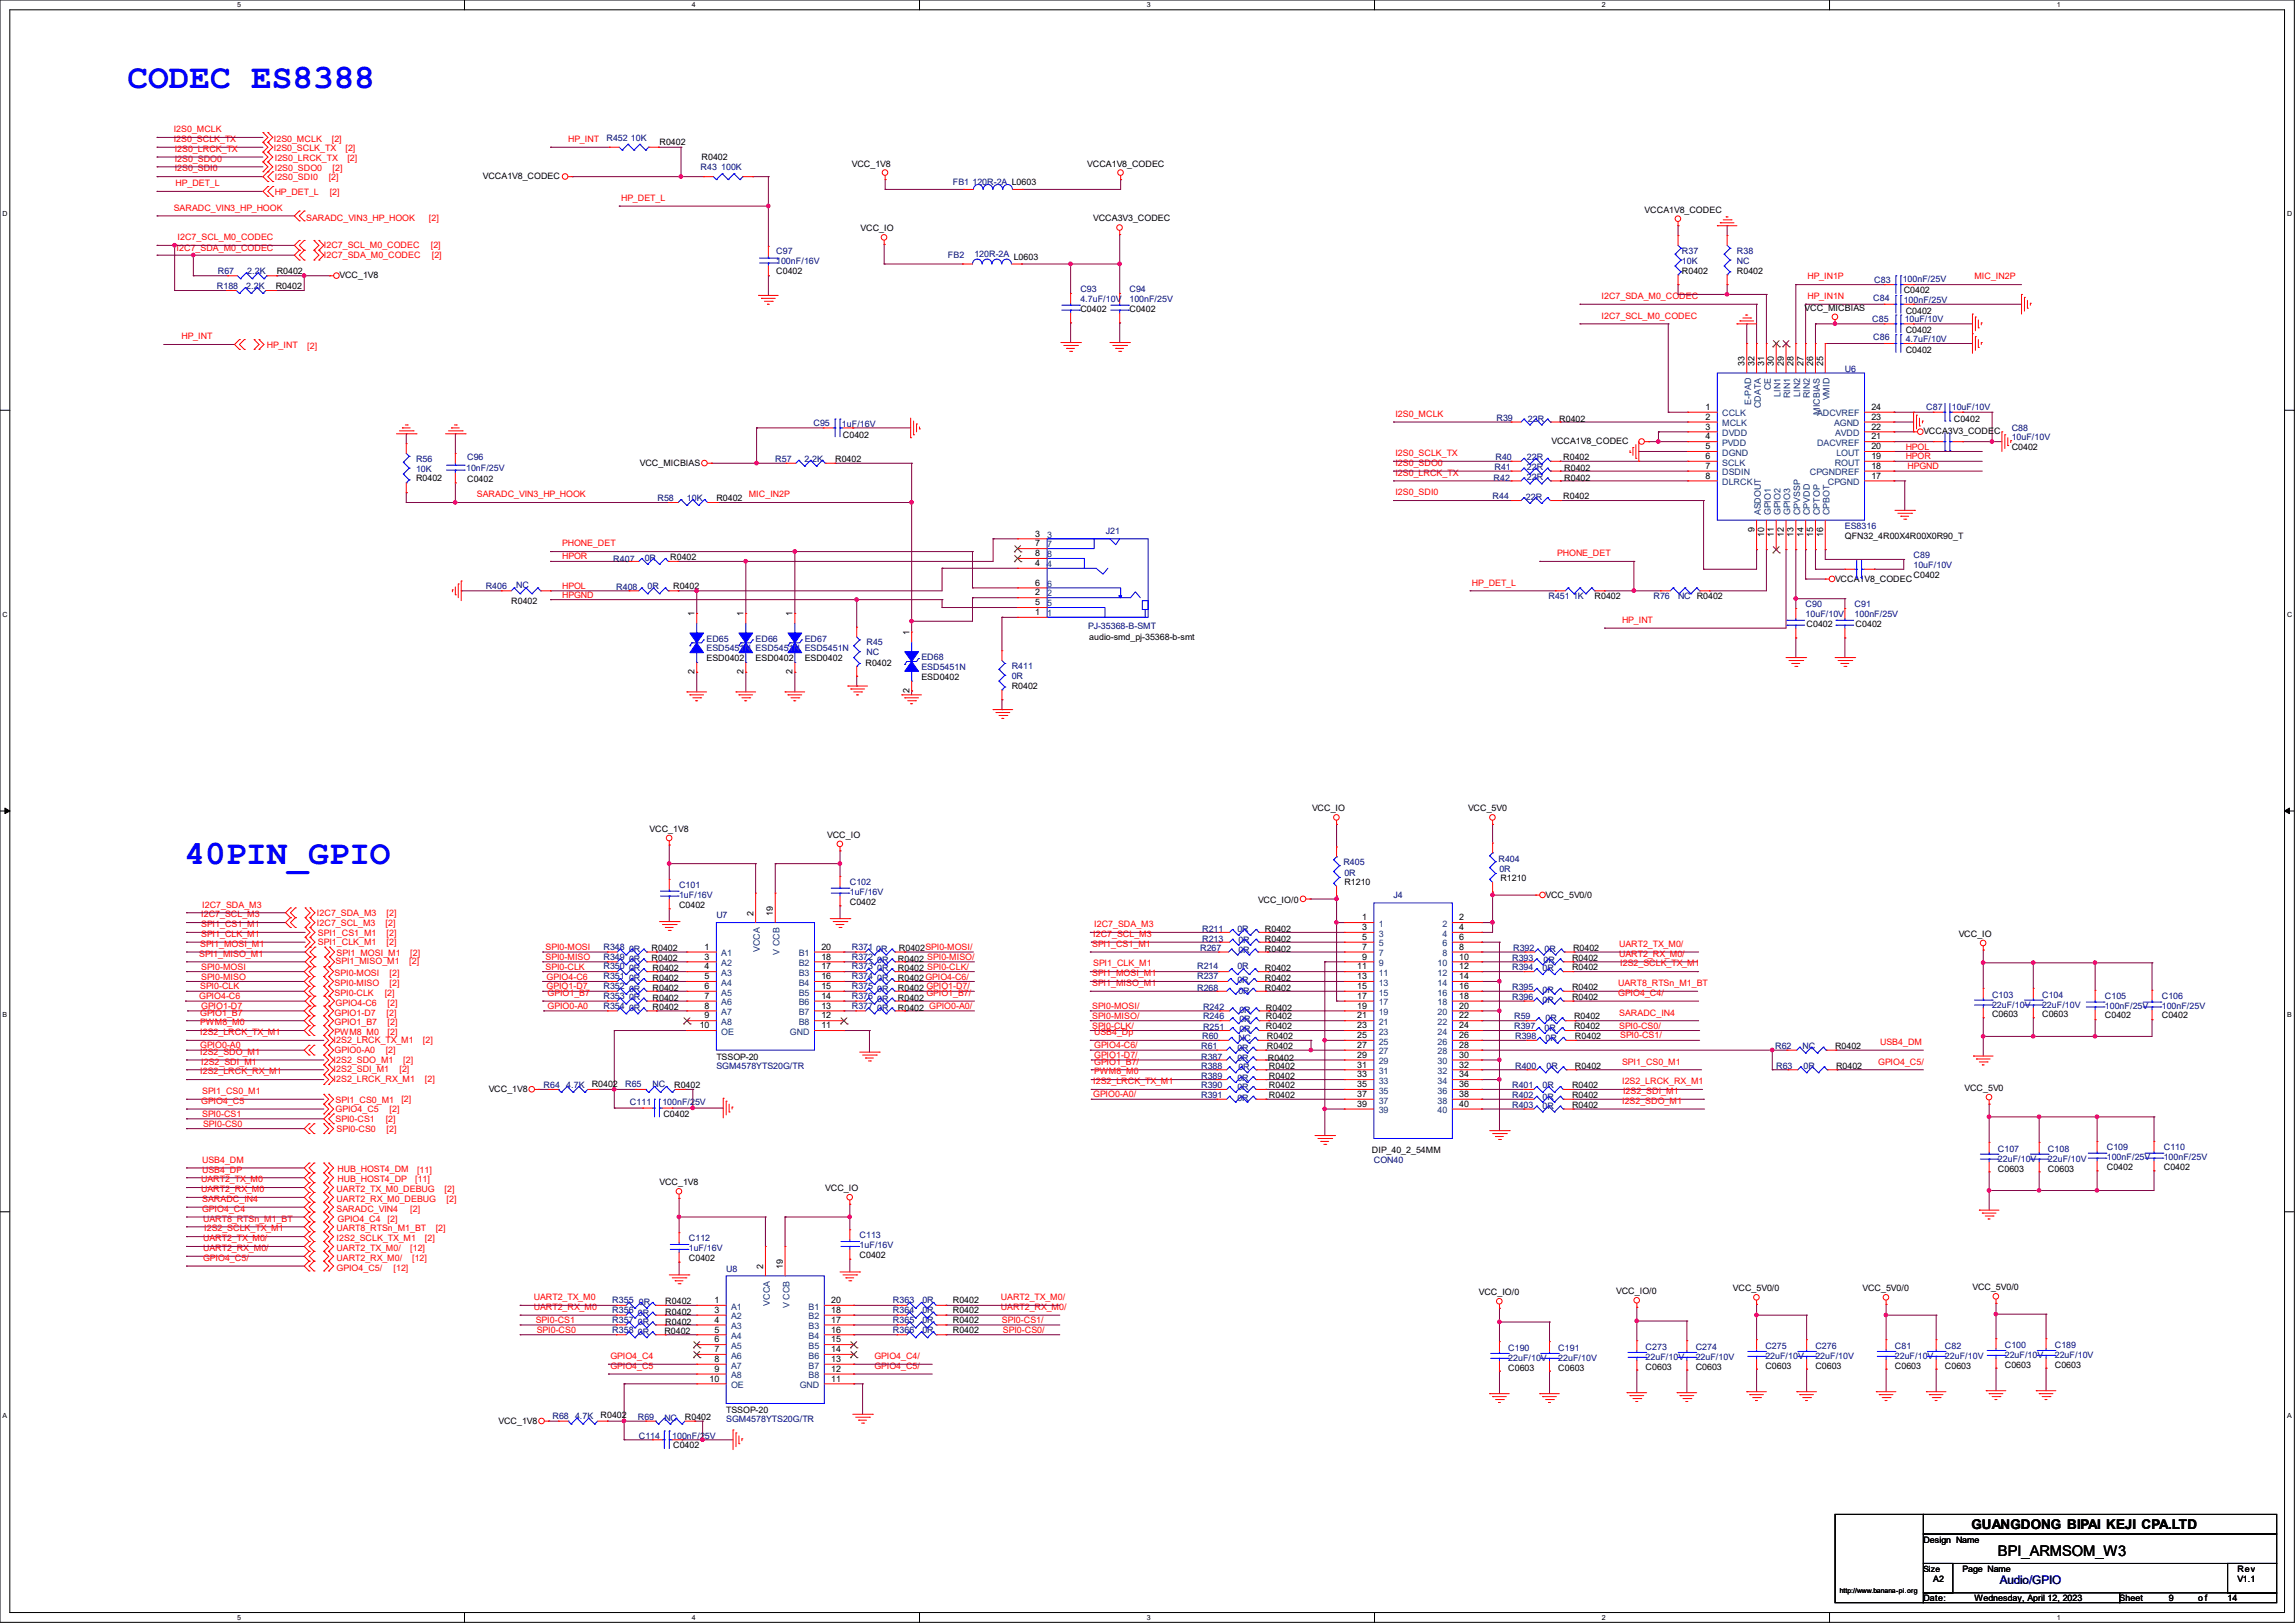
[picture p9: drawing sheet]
<svg xmlns="http://www.w3.org/2000/svg" width="297mm" height="210mm" viewBox="0 0 297 210" stroke-linecap="round" stroke-linejoin="round" font-family="sans-serif">
<defs><g id="words">
<g font-size="4.4" fill="#00f">
<text x="16.5" y="11.3">CODEC ES8388</text>
<text x="23.9" y="111.8">40PIN_GPIO</text>
</g>
<text font-size="1.9" x="258.6" y="201.3">BPI_ARMSOM_W3</text>
<text font-size="1.7" x="255.1" y="197.8">GUANGDONG BIPAI KEJI CPA.LTD</text>
<text font-size="1.5" fill="#000080" x="258.8" y="205">Audio/GPIO</text>
<g font-size="1.1" fill="#f00">
<text x="22.5" y="17.1">I2S0_MCLK</text>
<text x="22.5" y="18.4">I2S0_SCLK_TX</text>
<text x="22.6" y="22.2">I2S0_SDI0</text>
<text x="22.6" y="20.9">I2S0_SDO0</text>
<text x="22.6" y="19.6">I2S0_LRCK_TX</text>
<text x="35.4" y="19.5">I2S0_SCLK_TX</text>
<text x="35.4" y="18.4">I2S0_MCLK</text>
<text x="35.6" y="23.3">I2S0_SDI0</text>
<text x="35.6" y="22.2">I2S0_SDO0</text>
<text x="35.6" y="20.8">I2S0_LRCK_TX</text>
<text x="42.5" y="23.3">[2]</text>
<text x="42.9" y="18.4">[2]</text>
<text x="43.1" y="22.2">[2]</text>
<text x="44.7" y="19.5">[2]</text>
<text x="45" y="20.8">[2]</text>
<text x="73.5" y="18.4">HP_INT</text>
<text x="22.5" y="27.3">SARADC_VIN3_HP_HOOK</text>
<text x="22.7" y="24.1">HP_DET_L</text>
<text x="35.6" y="25.2">HP_DET_L</text>
<text x="39.6" y="28.5">SARADC_VIN3_HP_HOOK</text>
<text x="42.7" y="25.2">[2]</text>
<text x="55.5" y="28.5">[2]</text>
<text x="80.4" y="26">HP_DET_L</text>
<text x="22.9" y="32.5">I2C7_SDA_M0_CODEC</text>
<text x="23" y="31.1">I2C7_SCL_M0_CODEC</text>
<text x="41.9" y="32.1">I2C7_SCL_M0_CODEC</text>
<text x="41.9" y="33.4">I2C7_SDA_M0_CODEC</text>
<text x="55.8" y="32.1">[2]</text>
<text x="55.9" y="33.4">[2]</text>
<text x="207.3" y="41.2">I2C7_SCL_M0_CODEC</text>
<text x="207.3" y="38.7">I2C7_SDA_M0_CODEC</text>
<text x="233.9" y="38.7">HP_IN1N</text>
<text x="233.9" y="36.2">HP_IN1P</text>
<text x="255.5" y="36.2">MIC_IN2P</text>
<text x="23.5" y="43.9">HP_INT</text>
<text x="34.5" y="45">HP_INT</text>
<text x="39.8" y="45.2">[2]</text>
<text x="180.6" y="53.9">I2S0_MCLK</text>
<text x="180.6" y="59">I2S0_SCLK_TX</text>
<text x="246.6" y="58.2">HPOL</text>
<text x="246.6" y="59.4">HPOR</text>
<text x="61.7" y="64.3">SARADC_VIN3_HP_HOOK</text>
<text x="96.9" y="64.3">MIC_IN2P</text>
<text x="180.6" y="61.6">I2S0_LRCK_TX</text>
<text x="180.6" y="60.3">I2S0_SDO0</text>
<text x="180.6" y="64.1">I2S0_SDI0</text>
<text x="246.9" y="60.7">HPGND</text>
<text x="72.8" y="70.7">PHONE_DET</text>
<text x="201.5" y="72">PHONE_DET</text>
<text x="72.8" y="77.3">HPGND</text>
<text x="72.8" y="76.2">HPOL</text>
<text x="72.8" y="72.4">HPOR</text>
<text x="190.5" y="75.8">HP_DET_L</text>
<text x="209.9" y="80.6">HP_INT</text>
<text x="26" y="120">SPI1_CS1_M1</text>
<text x="26" y="118.7">I2C7_SCL_M3</text>
<text x="26.2" y="117.4">I2C7_SDA_M3</text>
<text x="41" y="118.6">I2C7_SDA_M3</text>
<text x="41" y="119.8">I2C7_SCL_M3</text>
<text x="49.9" y="119.8">[2]</text>
<text x="50" y="118.6">[2]</text>
<text x="141.6" y="120">I2C7_SDA_M3</text>
<text x="25.8" y="123.8">SPI1_MISO_M1</text>
<text x="25.9" y="122.5">SPI1_MOSI_M1</text>
<text x="26" y="121.2">SPI1_CLK_M1</text>
<text x="26" y="125.5">SPI0-MOSI</text>
<text x="41.1" y="121.1">SPI1_CS1_M1</text>
<text x="41.1" y="122.3">SPI1_CLK_M1</text>
<text x="43.4" y="124.8">SPI1_MISO_M1</text>
<text x="43.6" y="123.7">SPI1_MOSI_M1</text>
<text x="50" y="121.1">[2]</text>
<text x="50" y="122.3">[2]</text>
<text x="53" y="124.8">[2]</text>
<text x="53.1" y="123.7">[2]</text>
<text x="70.6" y="122.9">SPI0-MOSI</text>
<text x="70.6" y="124.2">SPI0-MISO</text>
<text x="70.6" y="125.5">SPI0-CLK</text>
<text x="141.3" y="122.5">SPI1_CS1_M1</text>
<text x="141.5" y="121.2">I2C7_SCL_M3</text>
<text x="141.5" y="125.1">SPI1_CLK_M1</text>
<text x="209.5" y="122.5">UART2_TX_M0/</text>
<text x="209.5" y="123.8">UART2_RX_M0/</text>
<text x="209.7" y="125.1">I2S2_SCLK_TX_M1</text>
<text x="25.8" y="129.3">GPIO4-C6</text>
<text x="25.9" y="128">SPI0-CLK</text>
<text x="25.9" y="131.4">GPIO1_B7</text>
<text x="26" y="126.7">SPI0-MISO</text>
<text x="26" y="130.6">GPIO1-D7</text>
<text x="43.3" y="126.3">SPI0-MOSI</text>
<text x="43.3" y="127.6">SPI0-MISO</text>
<text x="43.3" y="128.9">SPI0-CLK</text>
<text x="43.3" y="131.4">GPIO1-D7</text>
<text x="43.4" y="130.1">GPIO4-C6</text>
<text x="49.8" y="128.9">[2]</text>
<text x="50" y="131.4">[2]</text>
<text x="50.2" y="130.1">[2]</text>
<text x="50.4" y="126.3">[2]</text>
<text x="50.4" y="127.6">[2]</text>
<text x="70.7" y="126.7">GPIO4-C6</text>
<text x="70.7" y="128">GPIO1-D7</text>
<text x="70.9" y="128.9">GPIO1_B7</text>
<text x="70.9" y="130.6">GPIO0-A0</text>
<text x="119.9" y="128.9">GPIO1_B7/</text>
<text x="141.3" y="130.6">SPI0-MOSI/</text>
<text x="141.3" y="131.8">SPI0-MISO/</text>
<text x="141.3" y="127.6">SPI1_MISO_M1</text>
<text x="141.3" y="126.3">SPI1_MOSI_M1</text>
<text x="209.4" y="127.6">UART8_RTSn_M1_BT</text>
<text x="209.4" y="128.9">GPIO4_C4/</text>
<text x="209.5" y="131.4">SARADC_IN4</text>
<text x="25.9" y="132.7">PWM8_M0</text>
<text x="25.9" y="135.6">GPIO0-A0</text>
<text x="25.9" y="133.9">I2S2_LRCK_TX_M1</text>
<text x="25.9" y="136.5">I2S2_SDO_M1</text>
<text x="26" y="137.8">I2S2_SDI_M1</text>
<text x="43.2" y="135">I2S2_LRCK_TX_M1</text>
<text x="43.2" y="137.5">I2S2_SDO_M1</text>
<text x="43.3" y="132.7">GPIO1_B7</text>
<text x="43.3" y="133.9">PWM8_M0</text>
<text x="43.3" y="136.2">GPIO0-A0</text>
<text x="49.9" y="136.2">[2]</text>
<text x="50.2" y="132.7">[2]</text>
<text x="50.2" y="133.9">[2]</text>
<text x="52.2" y="137.5">[2]</text>
<text x="54.7" y="135">[2]</text>
<text x="141.3" y="133.1">SPI0-CLK/</text>
<text x="141.6" y="135.6">GPIO4-C6/</text>
<text x="141.6" y="136.9">GPIO1-D7/</text>
<text x="141.6" y="137.8">GPIO1_B7/</text>
<text x="141.6" y="133.9">USB4_Dp</text>
<text x="209.5" y="133.1">SPI0-CS0/</text>
<text x="209.7" y="134.4">SPI0-CS1/</text>
<text x="209.9" y="137.8">SPI1_CS0_M1</text>
<text x="243.1" y="137.8">GPIO4_C5/</text>
<text x="243.3" y="135.2">USB4_DM</text>
<text x="25.9" y="139">I2S2_LRCK_RX_M1</text>
<text x="26" y="142.8">GPIO4_C5</text>
<text x="26.2" y="141.6">SPI1_CS0_M1</text>
<text x="43.2" y="138.8">I2S2_SDI_M1</text>
<text x="43.2" y="140">I2S2_LRCK_RX_M1</text>
<text x="43.4" y="142.7">SPI1_CS0_M1</text>
<text x="43.4" y="143.9">GPIO4_C5</text>
<text x="50.4" y="143.9">[2]</text>
<text x="51.7" y="138.8">[2]</text>
<text x="51.9" y="142.6">[2]</text>
<text x="55" y="140">[2]</text>
<text x="141.5" y="142">GPIO0-A0/</text>
<text x="141.5" y="140.3">I2S2_LRCK_TX_M1</text>
<text x="141.6" y="139">PWM8_M0</text>
<text x="209.9" y="140.3">I2S2_LRCK_RX_M1</text>
<text x="209.9" y="142.8">I2S2_SDO_M1</text>
<text x="210.1" y="141.6">I2S2_SDI_M1</text>
<text x="26.2" y="144.5">SPI0-CS1</text>
<text x="26.3" y="145.8">SPI0-CS0</text>
<text x="43.4" y="145.3">SPI0-CS1</text>
<text x="43.6" y="146.5">SPI0-CS0</text>
<text x="49.9" y="145.3">[2]</text>
<text x="50" y="146.5">[2]</text>
<text x="26" y="153">UART2_TX_M0</text>
<text x="26" y="154.3">UART2_RX_M0</text>
<text x="26.2" y="150.5">USB4_DM</text>
<text x="26.2" y="151.7">USB4_DP</text>
<text x="26.2" y="155.5">SARADC_IN4</text>
<text x="43.6" y="154.3">UART2_TX_M0_DEBUG</text>
<text x="43.6" y="155.5">UART2_RX_M0_DEBUG</text>
<text x="43.7" y="153">HUB_HOST4_DP</text>
<text x="43.7" y="151.6">HUB_HOST4_DM</text>
<text x="53.7" y="153">[11]</text>
<text x="54" y="151.7">[11]</text>
<text x="57.5" y="154.3">[2]</text>
<text x="57.8" y="155.5">[2]</text>
<text x="26.2" y="156.8">GPIO4_C4</text>
<text x="26.3" y="158.1">UART8_RTSn_M1_BT</text>
<text x="26.3" y="161.9">UART2_RX_M0/</text>
<text x="26.3" y="160.6">UART2_TX_M0/</text>
<text x="26.4" y="159.3">I2S2_SCLK_TX_M1</text>
<text x="43.6" y="159.3">UART8_RTSn_M1_BT</text>
<text x="43.6" y="156.8">SARADC_VIN4</text>
<text x="43.6" y="160.6">I2S2_SCLK_TX_M1</text>
<text x="43.6" y="161.9">UART2_TX_M0/</text>
<text x="43.7" y="158.1">GPIO4_C4</text>
<text x="50.2" y="158.1">[2]</text>
<text x="53.1" y="156.8">[2]</text>
<text x="53.1" y="161.9">[12]</text>
<text x="55" y="160.6">[2]</text>
<text x="56.4" y="159.3">[2]</text>
<text x="26.3" y="163.2">GPIO4_C5/</text>
<text x="43.6" y="163.2">UART2_RX_M0/</text>
<text x="43.6" y="164.4">GPIO4_C5/</text>
<text x="50.9" y="164.4">[12]</text>
<text x="53.3" y="163.2">[12]</text>
<text x="69.1" y="169.5">UART2_RX_M0</text>
<text x="69.1" y="168.2">UART2_TX_M0</text>
<text x="69.3" y="171.2">SPI0-CS1</text>
<text x="69.5" y="172.5">SPI0-CS0</text>
<text x="129.5" y="169.5">UART2_RX_M0/</text>
<text x="129.5" y="168.2">UART2_TX_M0/</text>
<text x="129.7" y="171.2">SPI0-CS1/</text>
<text x="129.8" y="172.5">SPI0-CS0/</text>
<text x="79" y="177.1">GPIO4_C5</text>
<text x="79" y="175.9">GPIO4_C4</text>
<text x="113.2" y="177.1">GPIO4_C5/</text>
<text x="113.2" y="175.9">GPIO4_C4/</text>
</g>
<g font-size="1.1">
<text x="62.5" y="23.2">VCCA1V8_CODEC</text>
<text x="85.3" y="18.8">R0402</text>
<text x="90.8" y="20.7">R0402</text>
<text x="110.2" y="21.5">VCC_1V8</text>
<text x="140.7" y="21.5">VCCA1V8_CODEC</text>
<text x="111.4" y="29.9">VCC_IO</text>
<text x="141.5" y="28.7">VCCA3V3_CODEC</text>
<text x="212.8" y="27.5">VCCA1V8_CODEC</text>
<text x="35.8" y="35.5">R0402</text>
<text x="100.5" y="35.4">C0402</text>
<text x="131.2" y="33.6">L0603</text>
<text x="217.7" y="35.4">R0402</text>
<text x="224.8" y="35.5">R0402</text>
<text x="35.7" y="37.4">R0402</text>
<text x="43.9" y="36">VCC_1V8</text>
<text x="139.8" y="40.3">C0402</text>
<text x="146.2" y="40.3">C0402</text>
<text x="233.5" y="40.2">VCC_MICBIAS</text>
<text x="246.4" y="37.9">C0402</text>
<text x="246.6" y="40.6">C0402</text>
<text x="225.8" y="47.4" transform="rotate(-90 225.8 47.4)">33</text>
<text x="227" y="47.4" transform="rotate(-90 227 47.4)">32</text>
<text x="228.3" y="47.4" transform="rotate(-90 228.3 47.4)">31</text>
<text x="229.6" y="47.4" transform="rotate(-90 229.6 47.4)">30</text>
<text x="230.9" y="47.4" transform="rotate(-90 230.9 47.4)">29</text>
<text x="232.1" y="47.4" transform="rotate(-90 232.1 47.4)">28</text>
<text x="233.4" y="47.4" transform="rotate(-90 233.4 47.4)">27</text>
<text x="234.7" y="47.4" transform="rotate(-90 234.7 47.4)">26</text>
<text x="235.9" y="47.4" transform="rotate(-90 235.9 47.4)">25</text>
<text x="246.6" y="45.7">C0402</text>
<text x="246.6" y="43.1">C0402</text>
<text x="220.7" y="53">1</text>
<text x="242.2" y="53">24</text>
<text x="108.1" y="59.8">R0402</text>
<text x="109.1" y="56.7">C0402</text>
<text x="200.8" y="57.5">VCCA1V8_CODEC</text>
<text x="201.8" y="54.6">R0402</text>
<text x="202.3" y="59.5">R0402</text>
<text x="220.7" y="54.3">2</text>
<text x="220.7" y="55.6">3</text>
<text x="220.7" y="56.9">4</text>
<text x="220.7" y="58.1">5</text>
<text x="220.7" y="59.4">6</text>
<text x="242.2" y="59.4">19</text>
<text x="242.2" y="58.1">20</text>
<text x="242.2" y="56.9">21</text>
<text x="242.2" y="55.6">22</text>
<text x="242.2" y="54.3">23</text>
<text x="248.9" y="56.2">VCCA3V3_CODEC</text>
<text x="252.9" y="54.6">C0402</text>
<text x="260.3" y="58.3">C0402</text>
<text x="53.8" y="62.2">R0402</text>
<text x="60.5" y="62.3">C0402</text>
<text x="82.8" y="60.3">VCC_MICBIAS</text>
<text x="92.7" y="64.9">R0402</text>
<text x="202.3" y="64.6">R0402</text>
<text x="202.4" y="62.2">R0402</text>
<text x="202.4" y="60.9">R0402</text>
<text x="220.7" y="60.7">7</text>
<text x="220.7" y="61.9">8</text>
<text x="242.2" y="61.9">17</text>
<text x="242.2" y="60.7">18</text>
<text x="134" y="69.4">3</text>
<text x="134" y="72">8</text>
<text x="134" y="70.7">7</text>
<text x="227" y="68.8" transform="rotate(-90 227 68.8)">9</text>
<text x="228.3" y="69.5" transform="rotate(-90 228.3 69.5)">10</text>
<text x="229.6" y="69.5" transform="rotate(-90 229.6 69.5)">11</text>
<text x="230.9" y="69.5" transform="rotate(-90 230.9 69.5)">12</text>
<text x="232.1" y="69.5" transform="rotate(-90 232.1 69.5)">13</text>
<text x="233.4" y="69.5" transform="rotate(-90 233.4 69.5)">14</text>
<text x="234.7" y="69.5" transform="rotate(-90 234.7 69.5)">15</text>
<text x="235.9" y="69.5" transform="rotate(-90 235.9 69.5)">16</text>
<text x="238.8" y="69.7">QFN32_4R00X4R00X0R90_T</text>
<text x="86.7" y="72.5">R0402</text>
<text x="87.1" y="76.2">R0402</text>
<text x="134" y="73.2">4</text>
<text x="134" y="75.8">6</text>
<text x="134" y="77">2</text>
<text x="206.4" y="77.6">R0402</text>
<text x="237.5" y="75.3">VCCA1V8_CODEC</text>
<text x="247.6" y="74.8">C0402</text>
<text x="66.2" y="78.2">R0402</text>
<text x="89.9" y="79.8" transform="rotate(-90 89.9 79.8)">1</text>
<text x="96.2" y="79.8" transform="rotate(-90 96.2 79.8)">1</text>
<text x="102.6" y="79.8" transform="rotate(-90 102.6 79.8)">1</text>
<text x="117.7" y="82.2" transform="rotate(-90 117.7 82.2)">1</text>
<text x="134" y="78.3">5</text>
<text x="134" y="79.6">1</text>
<text x="141" y="82.8">audio-smd_pj-35368-b-smt</text>
<text x="233.8" y="81.1">C0402</text>
<text x="240.2" y="81.1">C0402</text>
<text x="89.9" y="87.2" transform="rotate(-90 89.9 87.2)">2</text>
<text x="91.4" y="85.6">ESD0402</text>
<text x="96.2" y="87.2" transform="rotate(-90 96.2 87.2)">2</text>
<text x="97.8" y="85.6">ESD0402</text>
<text x="102.6" y="87.2" transform="rotate(-90 102.6 87.2)">2</text>
<text x="104.1" y="85.6">ESD0402</text>
<text x="112" y="86.2">R0402</text>
<text x="117.7" y="89.7" transform="rotate(-90 117.7 89.7)">2</text>
<text x="119.2" y="88">ESD0402</text>
<text x="130.9" y="89.1">R0402</text>
<text x="84.1" y="107.7">VCC_1V8</text>
<text x="169.8" y="105">VCC_IO</text>
<text x="190" y="105">VCC_5V0</text>
<text x="107.1" y="108.4">VCC_IO</text>
<text x="87.9" y="117.4">C0402</text>
<text x="97.5" y="118.5" transform="rotate(-90 97.5 118.5)">2</text>
<text x="100" y="118.5" transform="rotate(-90 100 118.5)">19</text>
<text x="110" y="117.1">C0402</text>
<text x="162.8" y="116.8">VCC_IO/0</text>
<text x="174" y="114.5">R1210</text>
<text x="176.3" y="119.1">1</text>
<text x="188.8" y="119.1">2</text>
<text x="194.2" y="114">R1210</text>
<text x="200" y="116.2">VCC_5V0/0</text>
<text x="84.3" y="124.3">R0402</text>
<text x="84.3" y="123">R0402</text>
<text x="84.5" y="125.7">R0402</text>
<text x="91.2" y="122.9">1</text>
<text x="91.2" y="124.2">3</text>
<text x="91.2" y="125.4">4</text>
<text x="106.3" y="125.4">17</text>
<text x="106.3" y="124.2">18</text>
<text x="106.3" y="122.9">20</text>
<text x="116.2" y="125.7">R0402 SPI0-CLK/</text>
<text x="116.2" y="124.4">R0402 SPI0-MISO/</text>
<text x="116.3" y="123">R0402SPI0-MOSI/</text>
<text x="163.7" y="120.6">R0402</text>
<text x="163.7" y="121.9">R0402</text>
<text x="163.7" y="123.2">R0402</text>
<text x="163.7" y="125.7">R0402</text>
<text x="175.6" y="125.4">11</text>
<text x="176.3" y="120.4">3</text>
<text x="176.3" y="121.6">5</text>
<text x="176.3" y="122.9">7</text>
<text x="176.3" y="124.2">9</text>
<text x="188.8" y="120.4">4</text>
<text x="188.8" y="121.6">6</text>
<text x="188.8" y="122.9">8</text>
<text x="188.8" y="124.2">10</text>
<text x="188.8" y="125.4">12</text>
<text x="203.4" y="124.3">R0402</text>
<text x="203.4" y="125.6">R0402</text>
<text x="203.6" y="123">R0402</text>
<text x="253.5" y="121.2">VCC_IO</text>
<text x="84.5" y="129.5">R0402</text>
<text x="84.5" y="127">R0402</text>
<text x="84.5" y="128.2">R0402</text>
<text x="84.5" y="130.6">R0402</text>
<text x="91.2" y="126.7">5</text>
<text x="91.2" y="128">6</text>
<text x="91.2" y="129.2">7</text>
<text x="91.2" y="130.5">8</text>
<text x="91.2" y="131.8">9</text>
<text x="106.3" y="131.8">12</text>
<text x="106.3" y="130.5">13</text>
<text x="106.3" y="129.2">14</text>
<text x="106.3" y="128">15</text>
<text x="106.3" y="126.7">16</text>
<text x="116.2" y="130.8">R0402 GPIO0-A0/</text>
<text x="116.2" y="127">R0402GPIO4-C6/</text>
<text x="116.2" y="129.5">R0402</text>
<text x="116.2" y="128.2">R0402 GPIO1-D7/</text>
<text x="163.7" y="127">R0402</text>
<text x="163.7" y="128.2">R0402</text>
<text x="163.8" y="131.9">R0402</text>
<text x="163.8" y="130.8">R0402</text>
<text x="175.6" y="126.7">13</text>
<text x="175.6" y="128">15</text>
<text x="175.6" y="129.2">17</text>
<text x="175.6" y="130.5">19</text>
<text x="175.6" y="131.8">21</text>
<text x="188.8" y="126.7">14</text>
<text x="188.8" y="128">16</text>
<text x="188.8" y="129.2">18</text>
<text x="188.8" y="130.5">20</text>
<text x="188.8" y="131.8">22</text>
<text x="203.4" y="129.4">R0402</text>
<text x="203.4" y="128.1">R0402</text>
<text x="203.7" y="131.9">R0402</text>
<text x="257.8" y="131.7">C0603</text>
<text x="264.3" y="131.7">C0603</text>
<text x="272.4" y="131.8">C0402</text>
<text x="279.8" y="131.8">C0402</text>
<text x="90.5" y="133.1">10</text>
<text x="92.7" y="137.1">TSSOP-20</text>
<text x="106.3" y="133.1">11</text>
<text x="163.8" y="133.2">R0402</text>
<text x="164" y="134.5">R0402</text>
<text x="164" y="135.7">R0402</text>
<text x="164.1" y="137.2">R0402</text>
<text x="175.6" y="133.1">23</text>
<text x="175.6" y="134.3">25</text>
<text x="175.6" y="135.6">27</text>
<text x="175.6" y="136.9">29</text>
<text x="188.8" y="133.1">24</text>
<text x="188.8" y="134.3">26</text>
<text x="188.8" y="135.6">28</text>
<text x="188.8" y="136.9">30</text>
<text x="203.7" y="133.2">R0402</text>
<text x="203.8" y="134.5">R0402</text>
<text x="237.5" y="135.7">R0402</text>
<text x="63.2" y="141.3">VCC_1V8</text>
<text x="76.6" y="140.7">R0402</text>
<text x="87.2" y="140.8">R0402</text>
<text x="164.2" y="138.4">R0402</text>
<text x="164.2" y="142.1">R0402</text>
<text x="164.2" y="139.7">R0402</text>
<text x="164.2" y="140.8">R0402</text>
<text x="175.6" y="138.1">31</text>
<text x="175.6" y="139.4">33</text>
<text x="175.6" y="140.7">35</text>
<text x="175.6" y="141.9">37</text>
<text x="175.6" y="143.2">39</text>
<text x="188.8" y="138.1">32</text>
<text x="188.8" y="139.4">34</text>
<text x="188.8" y="140.7">36</text>
<text x="188.8" y="141.9">38</text>
<text x="188.8" y="143.2">40</text>
<text x="203.4" y="143.3">R0402</text>
<text x="203.4" y="142.1">R0402</text>
<text x="203.4" y="140.8">R0402</text>
<text x="203.8" y="138.3">R0402</text>
<text x="237.6" y="138.3">R0402</text>
<text x="254.2" y="141.2">VCC_5V0</text>
<text x="85.8" y="144.5">C0402</text>
<text x="177.5" y="149.2">DIP_40_2_54MM</text>
<text x="85.3" y="153.4">VCC_1V8</text>
<text x="106.8" y="154.1">VCC_IO</text>
<text x="258.6" y="151.6">C0603</text>
<text x="265" y="151.6">C0603</text>
<text x="272.7" y="151.3">C0402</text>
<text x="280" y="151.3">C0402</text>
<text x="89.2" y="163.2">C0402</text>
<text x="98.8" y="164.2" transform="rotate(-90 98.8 164.2)">2</text>
<text x="101.3" y="164.2" transform="rotate(-90 101.3 164.2)">19</text>
<text x="111.2" y="162.8">C0402</text>
<text x="191.4" y="167.6">VCC_IO/0</text>
<text x="209.2" y="167.5">VCC_IO/0</text>
<text x="224.3" y="167.1">VCC_5V0/0</text>
<text x="241" y="167.1">VCC_5V0/0</text>
<text x="255.3" y="167">VCC_5V0/0</text>
<text x="86" y="172.7">R0402</text>
<text x="86.1" y="170.1">R0402</text>
<text x="86.1" y="168.7">R0402</text>
<text x="86.1" y="171.4">R0402</text>
<text x="92.5" y="168.6">1</text>
<text x="92.5" y="169.9">3</text>
<text x="92.5" y="171.2">4</text>
<text x="92.5" y="172.4">5</text>
<text x="92.5" y="173.7">6</text>
<text x="107.6" y="173.7">15</text>
<text x="107.6" y="172.4">16</text>
<text x="107.6" y="171.2">17</text>
<text x="107.6" y="169.9">18</text>
<text x="107.6" y="168.6">20</text>
<text x="123.3" y="172.4">R0402</text>
<text x="123.3" y="168.6">R0402</text>
<text x="123.3" y="171.2">R0402</text>
<text x="123.3" y="169.9">R0402</text>
<text x="91.8" y="178.8">10</text>
<text x="92.5" y="175">7</text>
<text x="92.5" y="176.2">8</text>
<text x="92.5" y="177.5">9</text>
<text x="107.6" y="178.8">11</text>
<text x="107.6" y="177.5">12</text>
<text x="107.6" y="176.2">13</text>
<text x="107.6" y="175">14</text>
<text x="195.2" y="177.4">C0603</text>
<text x="201.7" y="177.4">C0603</text>
<text x="213" y="177.3">C0603</text>
<text x="219.5" y="177.3">C0603</text>
<text x="228.5" y="177.1">C0603</text>
<text x="234.9" y="177.1">C0603</text>
<text x="245.2" y="177.1">C0603</text>
<text x="251.7" y="177.1">C0603</text>
<text x="259.5" y="177">C0603</text>
<text x="265.9" y="177">C0603</text>
<text x="64.5" y="184.2">VCC_1V8</text>
<text x="77.7" y="183.5">R0402</text>
<text x="88.6" y="183.7">R0402</text>
<text x="94" y="182.8">TSSOP-20</text>
<text x="87.1" y="187.4">C0402</text>
<text x="248.9" y="199.6">Design Name</text>
<text x="248.9" y="203.4">Size</text>
<text x="254" y="203.4">Page Name</text>
<text x="289.6" y="203.4">Rev</text>
<text x="248.9" y="207.2">Date:</text>
<text x="250.2" y="204.7">A2</text>
<text x="255.5" y="207.2">Wednesday, April 12, 2023</text>
<text x="274.3" y="207.2">Sheet</text>
<text x="280.7" y="207.2">9</text>
<text x="284.5" y="207.2">o f</text>
<text x="288.3" y="207.2">14</text>
<text x="289.6" y="204.7">V1.1</text>
</g>
<g font-size="1.1" fill="#000080">
<text x="78.5" y="18.2">R452 10K</text>
<text x="90.7" y="22.1">R43 100K</text>
<text x="123.3" y="24">FB1 120R-2A L0603</text>
<text x="28.2" y="35.5">R67</text>
<text x="32" y="35.5">2.2K</text>
<text x="100.5" y="32.9">C97</text>
<text x="100.5" y="34.1">100nF/16V</text>
<text x="122.7" y="33.4">FB2</text>
<text x="126.1" y="33.2">120R-2A</text>
<text x="217.7" y="32.9">R37</text>
<text x="217.7" y="34.1">10K</text>
<text x="224.8" y="32.9">R38</text>
<text x="224.8" y="34.1">NC</text>
<text x="28.1" y="37.4">R188</text>
<text x="31.9" y="37.4">2.2K</text>
<text x="139.8" y="37.8">C93</text>
<text x="139.8" y="39.1">4.7uF/10V</text>
<text x="146.2" y="37.8">C94</text>
<text x="146.2" y="39.1">100nF/25V</text>
<text x="242.3" y="41.6">C85</text>
<text x="242.4" y="38.9">C84</text>
<text x="242.6" y="36.7">C83</text>
<text x="246.2" y="36.5">100nF/25V</text>
<text x="246.4" y="39.2">100nF/25V</text>
<text x="246.5" y="41.6">10uF/10V</text>
<text x="242.4" y="44">C86</text>
<text x="246.6" y="44.3">4.7uF/10V</text>
<text x="238.8" y="48.1">U6</text>
<text x="249.3" y="53">C87</text>
<text x="252.6" y="53">10uF/10V</text>
<text x="53.8" y="59.8">R56</text>
<text x="60.5" y="59.5">C96</text>
<text x="100.3" y="59.8">R57</text>
<text x="104.1" y="59.8">2.2K</text>
<text x="105.3" y="55.1">C95</text>
<text x="109" y="55.2">1uF/16V</text>
<text x="193.5" y="59.5">R40</text>
<text x="193.7" y="54.4">R39</text>
<text x="197.6" y="59.5">22R</text>
<text x="197.7" y="54.6">22R</text>
<text x="260.3" y="55.7">C88</text>
<text x="260.3" y="57">10uF/10V</text>
<text x="53.8" y="61">10K</text>
<text x="60.3" y="60.9">10nF/25V</text>
<text x="85.1" y="64.9">R58</text>
<text x="88.9" y="64.9">10K</text>
<text x="193.2" y="64.6">R44</text>
<text x="193.3" y="62.2">R42</text>
<text x="193.4" y="60.8">R41</text>
<text x="197.5" y="64.7">22R</text>
<text x="197.6" y="60.8">22R</text>
<text x="197.6" y="62.1">22R</text>
<text x="143.1" y="69">J21</text>
<text x="238.8" y="68.4">ES8316</text>
<text x="62.9" y="76.2">R406</text>
<text x="66.8" y="76">NC</text>
<text x="79.4" y="72.7">R407</text>
<text x="79.8" y="76.3">R408</text>
<text x="83.4" y="72.6">0R</text>
<text x="83.8" y="76.2">0R</text>
<text x="200.4" y="77.6">R451 1K</text>
<text x="214" y="77.6">R76</text>
<text x="217.2" y="77.6">NC R0402</text>
<text x="247.6" y="72.2">C89</text>
<text x="247.6" y="73.5">10uF/10V</text>
<text x="91.4" y="83">ED65</text>
<text x="97.8" y="83">ED66</text>
<text x="104.1" y="83">ED67</text>
<text x="112.1" y="83.5">R45</text>
<text x="140.8" y="81.4">PJ-35368-B-SMT</text>
<text x="233.7" y="78.6">C90</text>
<text x="233.7" y="79.8">10uF/10V</text>
<text x="240" y="78.6">C91</text>
<text x="240" y="79.8">100nF/25V</text>
<text x="91.4" y="84.3">ESD5451N ESD5451N ESD5451N</text>
<text x="112.1" y="84.8">NC</text>
<text x="119.2" y="85.4">ED68</text>
<text x="119.2" y="86.7">ESD5451N</text>
<text x="130.9" y="86.6">R411</text>
<text x="130.9" y="87.8">0R</text>
<text x="173.9" y="112">R405</text>
<text x="174" y="113.4">0R</text>
<text x="193.9" y="111.6">R404</text>
<text x="194.1" y="112.9">0R</text>
<text x="87.9" y="114.9">C101</text>
<text x="87.9" y="116.2">1uF/16V</text>
<text x="92.7" y="118.8">U7</text>
<text x="110" y="114.5">C102</text>
<text x="110" y="115.8">1uF/16V</text>
<text x="180.3" y="116.2">J4</text>
<text x="78.1" y="124.2">R349</text>
<text x="78.1" y="125.4">R350</text>
<text x="78.1" y="122.9">R348</text>
<text x="81.4" y="124.4">0R</text>
<text x="81.4" y="125.7">0R</text>
<text x="81.4" y="123.2">0R</text>
<text x="110.2" y="122.9">R371</text>
<text x="110.2" y="125.4">R373</text>
<text x="110.2" y="124.2">R372</text>
<text x="113.4" y="123.2">0R</text>
<text x="113.5" y="125.7">0R</text>
<text x="113.5" y="124.5">0R</text>
<text x="154.9" y="125.4">R214</text>
<text x="155.3" y="123">R267</text>
<text x="155.6" y="120.6">R211</text>
<text x="155.6" y="121.9">R213</text>
<text x="160.1" y="120.6">0R</text>
<text x="160.1" y="125.4">0R</text>
<text x="160.3" y="122">0R</text>
<text x="160.3" y="123.3">0R</text>
<text x="195.7" y="124.3">R393</text>
<text x="195.7" y="125.6">R394</text>
<text x="195.8" y="123">R392</text>
<text x="199.6" y="125.7">0R</text>
<text x="199.8" y="124.5">0R</text>
<text x="199.9" y="123.2">0R</text>
<text x="78.1" y="129.2">R353</text>
<text x="78.1" y="126.7">R351</text>
<text x="78.1" y="128">R352</text>
<text x="78.1" y="130.5">R354</text>
<text x="81.4" y="129.4">0R</text>
<text x="81.4" y="127">0R</text>
<text x="81.4" y="128.4">0R</text>
<text x="81.4" y="130.8">0R</text>
<text x="110.2" y="130.5">R377</text>
<text x="110.2" y="126.7">R374</text>
<text x="110.2" y="129.2">R376</text>
<text x="110.2" y="128">R375</text>
<text x="113.5" y="130.8">0R</text>
<text x="113.5" y="127">0R</text>
<text x="113.5" y="129.6">0R</text>
<text x="113.5" y="128.4">0R</text>
<text x="154.9" y="126.7">R237</text>
<text x="154.9" y="128.2">R268</text>
<text x="155.7" y="131.9">R246</text>
<text x="155.7" y="130.6">R242</text>
<text x="160.1" y="127.2">0R</text>
<text x="160.3" y="128.6">0R</text>
<text x="160.4" y="131">0R</text>
<text x="195.7" y="129.4">R396</text>
<text x="195.7" y="128.1">R395</text>
<text x="196" y="131.9">R59</text>
<text x="199.6" y="129.8">0R</text>
<text x="199.6" y="128.5">0R</text>
<text x="257.8" y="129.1">C103</text>
<text x="257.8" y="130.4">22uF/10V</text>
<text x="264.3" y="129.1">C104</text>
<text x="264.3" y="130.4">22uF/10V</text>
<text x="272.4" y="129.2">C105</text>
<text x="272.4" y="130.5">100nF/25V</text>
<text x="279.8" y="129.2">C106</text>
<text x="279.8" y="130.5">100nF/25V</text>
<text x="155.4" y="135.7">R61</text>
<text x="155.4" y="137.1">R387</text>
<text x="155.6" y="134.5">R60</text>
<text x="155.7" y="133.3">R251</text>
<text x="160.1" y="136">0R</text>
<text x="160.1" y="137.2">0R</text>
<text x="160.3" y="134.7">NC</text>
<text x="160.4" y="133.6">0R</text>
<text x="160.4" y="132.3">0R</text>
<text x="196" y="133.2">R397</text>
<text x="196.1" y="134.5">R398</text>
<text x="199.9" y="133.4">0R</text>
<text x="200" y="134.7">0R</text>
<text x="200" y="132.2">0R</text>
<text x="229.7" y="135.7">R62</text>
<text x="233.3" y="135.7">NC</text>
<text x="70.4" y="140.8">R64 4.7K</text>
<text x="80.9" y="140.7">R65</text>
<text x="81.5" y="143">C111</text>
<text x="84.5" y="140.7">NC</text>
<text x="85.7" y="143">100nF/25V</text>
<text x="92.7" y="138.3">SGM4578YTS20G/TR</text>
<text x="155.4" y="138.4">R388</text>
<text x="155.4" y="142.1">R391</text>
<text x="155.4" y="139.7">R389</text>
<text x="155.4" y="140.8">R390</text>
<text x="160.1" y="142.5">0R</text>
<text x="160.1" y="139.9">0R</text>
<text x="160.1" y="141.1">0R</text>
<text x="160.3" y="138.5">0R</text>
<text x="195.7" y="143.3">R403</text>
<text x="195.7" y="142.1">R402</text>
<text x="195.7" y="140.8">R401</text>
<text x="196.1" y="138.3">R400</text>
<text x="199.6" y="143.5">0R</text>
<text x="199.6" y="142.3">0R</text>
<text x="199.6" y="140.8">0R</text>
<text x="200.1" y="138.3">0R</text>
<text x="229.9" y="138.3">R63</text>
<text x="233.4" y="138.3">0R</text>
<text x="258.6" y="149.1">C107</text>
<text x="265" y="149.1">C108</text>
<text x="272.7" y="148.8">C109</text>
<text x="280" y="148.8">C110</text>
<text x="177.8" y="150.5">CON40</text>
<text x="258.6" y="150.3">22uF/10V</text>
<text x="265" y="150.3">22uF/10V</text>
<text x="272.7" y="150.1">100nF/25V</text>
<text x="280" y="150.1">100nF/25V</text>
<text x="89.2" y="160.6">C112</text>
<text x="89.2" y="161.9">1uF/16V</text>
<text x="111.2" y="160.2">C113</text>
<text x="111.2" y="161.5">1uF/16V</text>
<text x="94" y="164.6">U8</text>
<text x="79.2" y="169.9">R356</text>
<text x="79.2" y="172.4">R358</text>
<text x="79.2" y="168.6">R355</text>
<text x="79.2" y="171.2">R357</text>
<text x="82.5" y="170.3">0R</text>
<text x="82.5" y="172.8">0R</text>
<text x="82.5" y="171.4">0R</text>
<text x="82.7" y="168.9">0R</text>
<text x="115.6" y="172.4">R366</text>
<text x="115.6" y="168.6">R363</text>
<text x="115.6" y="171.2">R365</text>
<text x="115.6" y="169.9">R364</text>
<text x="119.4" y="172.4">0R</text>
<text x="119.4" y="168.6">0R</text>
<text x="119.4" y="171.2">0R</text>
<text x="119.4" y="169.9">0R</text>
<text x="195.2" y="174.8">C190</text>
<text x="195.2" y="176.1">22uF/10V</text>
<text x="201.7" y="174.8">C191</text>
<text x="201.7" y="176.1">22uF/10V</text>
<text x="213" y="174.7">C273</text>
<text x="213" y="176">22uF/10V</text>
<text x="219.5" y="174.7">C274</text>
<text x="219.5" y="176">22uF/10V</text>
<text x="228.5" y="174.6">C275</text>
<text x="228.5" y="175.9">22uF/10V</text>
<text x="234.9" y="174.6">C276</text>
<text x="234.9" y="175.9">22uF/10V</text>
<text x="245.2" y="174.6">C81</text>
<text x="245.2" y="175.9">22uF/10V</text>
<text x="251.7" y="174.6">C82</text>
<text x="251.7" y="175.9">22uF/10V</text>
<text x="259.5" y="174.5">C100</text>
<text x="259.5" y="175.7">22uF/10V</text>
<text x="265.9" y="174.5">C189</text>
<text x="265.9" y="175.7">22uF/10V</text>
<text x="71.5" y="183.6">R68 4.7K</text>
<text x="82.5" y="183.7">R69</text>
<text x="86" y="183.9">NC</text>
<text x="94" y="184">SGM4578YTS20G/TR</text>
<text x="82.7" y="186.1">C114</text>
<text x="87" y="186.1">100nF/25V</text>
</g>
<g font-size="1.1" fill="#004080">
<text x="222.9" y="53.9">CCLK</text>
<text x="226.6" y="52.4" transform="rotate(-90 226.6 52.4)">E-PAD</text>
<text x="227.9" y="52.8" transform="rotate(-90 227.9 52.8)">CDATA</text>
<text x="229.2" y="50.5" transform="rotate(-90 229.2 50.5)">CE</text>
<text x="230.4" y="51.3" transform="rotate(-90 230.4 51.3)">LIN1</text>
<text x="231.7" y="51.6" transform="rotate(-90 231.7 51.6)">RIN1</text>
<text x="233" y="51.3" transform="rotate(-90 233 51.3)">LIN2</text>
<text x="234.2" y="51.6" transform="rotate(-90 234.2 51.6)">RIN2</text>
<text x="235.2" y="53.9">ADCVREF</text>
<text x="235.5" y="53.7" transform="rotate(-90 235.5 53.7)">MICBIAS</text>
<text x="236.8" y="51.8" transform="rotate(-90 236.8 51.8)">VMID</text>
<text x="222.9" y="55.2">MCLK</text>
<text x="222.9" y="56.4">DVDD</text>
<text x="222.9" y="57.7">PVDD</text>
<text x="222.9" y="59">DGND</text>
<text x="235.2" y="57.7">DACVREF</text>
<text x="237.4" y="55.2">AGND</text>
<text x="237.5" y="56.4">AVDD</text>
<text x="237.7" y="59">LOUT</text>
<text x="222.9" y="60.2">SCLK</text>
<text x="222.9" y="61.5">DSDIN</text>
<text x="222.9" y="62.8">DLRCK</text>
<text x="234.2" y="61.5">CPGNDREF</text>
<text x="236.6" y="62.8">CPGND</text>
<text x="237.4" y="60.2">ROUT</text>
<text x="135.5" y="69.6">3</text>
<text x="135.5" y="70.8">7</text>
<text x="227.9" y="66.7" transform="rotate(-90 227.9 66.7)">ASDOUT</text>
<text x="229.2" y="66.7" transform="rotate(-90 229.2 66.7)">GPIO1</text>
<text x="230.4" y="66.7" transform="rotate(-90 230.4 66.7)">GPIO2</text>
<text x="231.7" y="66.7" transform="rotate(-90 231.7 66.7)">GPIO3</text>
<text x="233" y="66.7" transform="rotate(-90 233 66.7)">CPVSSP</text>
<text x="234.2" y="66.7" transform="rotate(-90 234.2 66.7)">CPVDD</text>
<text x="235.5" y="66.7" transform="rotate(-90 235.5 66.7)">CPTOP</text>
<text x="236.8" y="66.7" transform="rotate(-90 236.8 66.7)">CPBOT</text>
<text x="135.5" y="72.1">8</text>
<text x="135.5" y="73.4">4</text>
<text x="135.5" y="75.9">6</text>
<text x="135.5" y="77.2">2</text>
<text x="135.5" y="78.4">5</text>
<text x="135.5" y="79.7">1</text>
<text x="178.4" y="119.9">1</text>
<text x="186.7" y="119.9">2</text>
<text x="93.3" y="123.7">A1</text>
<text x="93.3" y="125">A2</text>
<text x="98.3" y="123.2" transform="rotate(-90 98.3 123.2)">VCCA</text>
<text x="100.9" y="123.6" transform="rotate(-90 100.9 123.6)">V CCB</text>
<text x="103.4" y="125">B2</text>
<text x="103.4" y="123.7">B1</text>
<text x="178.4" y="121.2">3</text>
<text x="178.4" y="122.5">5</text>
<text x="178.4" y="123.7">7</text>
<text x="178.4" y="125">9</text>
<text x="186.1" y="125">10</text>
<text x="186.7" y="121.2">4</text>
<text x="186.7" y="122.5">6</text>
<text x="186.7" y="123.7">8</text>
<text x="93.3" y="126.3">A3</text>
<text x="93.3" y="127.6">A4</text>
<text x="93.3" y="128.8">A5</text>
<text x="93.3" y="130.1">A6</text>
<text x="93.3" y="131.4">A7</text>
<text x="103.4" y="131.4">B7</text>
<text x="103.4" y="130.1">B6</text>
<text x="103.4" y="128.8">B5</text>
<text x="103.4" y="127.6">B4</text>
<text x="103.4" y="126.3">B3</text>
<text x="178.4" y="126.3">11</text>
<text x="178.4" y="127.6">13</text>
<text x="178.4" y="128.8">15</text>
<text x="178.4" y="130.1">17</text>
<text x="178.4" y="131.4">19</text>
<text x="186.1" y="126.3">12</text>
<text x="186.1" y="127.6">14</text>
<text x="186.1" y="128.8">16</text>
<text x="186.1" y="130.1">18</text>
<text x="186.1" y="131.4">20</text>
<text x="93.3" y="132.6">A8</text>
<text x="93.3" y="133.9">OE</text>
<text x="102.2" y="133.9">GND</text>
<text x="103.4" y="132.6">B8</text>
<text x="178.4" y="132.6">21</text>
<text x="178.4" y="133.9">23</text>
<text x="178.4" y="135.2">25</text>
<text x="178.4" y="136.4">27</text>
<text x="178.4" y="137.7">29</text>
<text x="186.1" y="132.6">22</text>
<text x="186.1" y="133.9">24</text>
<text x="186.1" y="135.2">26</text>
<text x="186.1" y="136.4">28</text>
<text x="186.1" y="137.7">30</text>
<text x="178.4" y="139">31</text>
<text x="178.4" y="140.3">33</text>
<text x="178.4" y="141.5">35</text>
<text x="178.4" y="142.8">37</text>
<text x="186.1" y="139">32</text>
<text x="186.1" y="140.3">34</text>
<text x="186.1" y="141.5">36</text>
<text x="186.1" y="142.8">38</text>
<text x="178.4" y="144.1">39</text>
<text x="186.1" y="144.1">40</text>
<text x="94.6" y="169.5">A1</text>
<text x="94.6" y="170.7">A2</text>
<text x="94.6" y="172">A3</text>
<text x="94.6" y="173.3">A4</text>
<text x="99.6" y="168.9" transform="rotate(-90 99.6 168.9)">VCCA</text>
<text x="102.2" y="169.3" transform="rotate(-90 102.2 169.3)">V CCB</text>
<text x="104.6" y="173.3">B4</text>
<text x="104.6" y="172">B3</text>
<text x="104.6" y="170.7">B2</text>
<text x="104.6" y="169.5">B1</text>
<text x="94.6" y="174.5">A5</text>
<text x="94.6" y="175.8">A6</text>
<text x="94.6" y="177.1">A7</text>
<text x="94.6" y="178.4">A8</text>
<text x="94.6" y="179.6">OE</text>
<text x="103.5" y="179.6">GND</text>
<text x="104.6" y="178.4">B8</text>
<text x="104.6" y="177.1">B7</text>
<text x="104.6" y="175.8">B6</text>
<text x="104.6" y="174.5">B5</text>
</g>
<g font-size=".9">
<text x="30.7" y=".9">5</text>
<text x="89.5" y=".9">4</text>
<text x="148.4" y=".9">3</text>
<text x="207.3" y=".9">2</text>
<text x="266.2" y=".9">1</text>
<text x=".3" y="28">D</text>
<text x="296" y="28">D</text>
<text x=".3" y="79.8">C</text>
<text x="296" y="79.8">C</text>
<text x=".3" y="131.7">B</text>
<text x="296" y="131.7">B</text>
<text x=".3" y="183.5">A</text>
<text x="296" y="183.5">A</text>
<text x="30.7" y="209.6">5</text>
<text x="89.5" y="209.6">4</text>
<text x="148.4" y="209.6">3</text>
<text x="207.3" y="209.6">2</text>
<text x="238.1" y="206.2">http://www.banana-pi.org</text>
<text x="266.2" y="209.6">1</text>
</g>
</g></defs>
<path d="M0 0h296.9v209.9h-296.9zM1.3 1.3h294.4v207.4h-294.4z" fill="none" stroke="#000" stroke-width=".13"/>
<g fill="#fff">
<path d="M30.7 .1h.5v1h-.5z"/>
<path d="M30.7 208.8h.5v1h-.5z"/>
</g>
<path d="M60.1 0v1.3M60.1 208.7v1.2" fill="none" stroke="#000" stroke-width=".13"/>
<g fill="#fff">
<path d="M89.5 .1h.5v1h-.5z"/>
<path d="M89.5 208.8h.5v1h-.5z"/>
</g>
<path d="M119 0v1.3M119 208.7v1.2" fill="none" stroke="#000" stroke-width=".13"/>
<g fill="#fff">
<path d="M148.4 .1h.5v1h-.5z"/>
<path d="M148.4 208.8h.5v1h-.5z"/>
</g>
<path d="M177.9 0v1.3M177.9 208.7v1.2" fill="none" stroke="#000" stroke-width=".13"/>
<g fill="#fff">
<path d="M207.3 .1h.5v1h-.5z"/>
<path d="M207.3 208.8h.5v1h-.5z"/>
</g>
<path d="M236.8 0v1.3M236.8 208.7v1.2" fill="none" stroke="#000" stroke-width=".13"/>
<g fill="#fff">
<path d="M266.2 .1h.5v1h-.5z"/>
<path d="M266.2 208.8h.5v1h-.5z"/>
<path d="M.3 27.2h.7v1h-.7z"/>
<path d="M296 27.2h.6v1h-.6z"/>
<path d="M.3 79h.7v1h-.7z"/>
<path d="M296 79h.6v1h-.6z"/>
</g>
<path d="M0 53.1h1.3M295.7 53.1h1.2" fill="none" stroke="#000" stroke-width=".13"/>
<g fill="#fff">
<path d="M.3 130.9h.6v1h-.6z"/>
<path d="M296 130.9h.6v1h-.6z"/>
</g>
<path d="M0 104.9h1.3M295.7 104.9h1.2" fill="none" stroke="#000" stroke-width=".13"/>
<path d="M.6 104.6l.7 .3-.7 .4zM295.7 104.9l.6-.3v.7z" fill="#000" stroke="#000" stroke-width=".13"/>
<g fill="#fff">
<path d="M.3 182.7h.6v1h-.6z"/>
<path d="M296 182.7h.5v1h-.5z"/>
</g>
<path d="M0 156.8h1.3M295.7 156.8h1.2M237.5 196h11.4v11.4h-11.4zM248.9 196h45.7v2.5h-45.7zM248.9 198.5h45.7v3.8h-45.7zM248.9 202.3h3.8v3.8h-3.8zM248.9 206.1h25.4v1.3h-25.4zM274.3 206.1h20.3v1.3h-20.3zM288.3 202.3h6.3v3.8h-6.3z" fill="none" stroke="#000" stroke-width=".13"/>
<g fill="none" stroke="#800040" stroke-width=".13">
<path d="M20.3 19h.1M20.3 17.8h.1M20.3 19h13.7M20.3 17.8h13.7M71.2 19h.1M71.2 19h7.7M85.2 19h.1M85.2 19h2.9M88.1 19h.1M88.1 19v3.9M20.3 24.8h.1M20.3 22.9h.1"/>
<path d="M20.3 21.6h.1M20.3 20.3h.1M20.3 27.9h.1M20.3 31.7h.1M20.3 33h.1M20.3 24.8h13.7M20.3 22.9h13.7M20.3 21.6h13.7M20.3 20.3h13.7M20.3 27.9h17.8M20.3 31.7h17.8M20.3 33h17.8"/>
<path d="M22.6 31.7h.1M22.6 37.6h.1M22.6 31.7v5.9M22.6 37.6h6.7M25 33h.1M25 35.7h.1M25 33v2.7M25 35.7h4.5M35.7 37.6h.1M35.8 35.7h.1M35.8 35.7h6.9M39.4 35.7h.1"/>
<path d="M39.4 35.7v1.9h-3.7M74 22.9h.1M74 22.9h17.1M80.1 26.7h.1M80.1 26.7h19.3M88.1 22.9h.1M97.4 22.9h.1M97.4 22.9h2M99.4 35.7h.1M99.4 26.7h.1M99.4 22.9h.1M99.4 22.9v9"/>
<path d="M99.4 35.7v2.5M114.4 31.6h.1M114.4 34.2h.1M114.4 34.2h10.2M114.4 31.6v2.6M114.6 23.2h.1M114.6 24.5h.1M114.6 23.2v1.3M114.6 24.5h10.1M132.2 34.2h.1M132.2 34.2h12.7M132.3 24.5h.1"/>
<path d="M138.6 34.2h.1M138.6 34.2v3.8M144.9 34.2h.1M144.9 30.4h.1M144.9 30.4v7.6M145 23.2h.1M145 23.2v1.3h-12.7M204.5 39.4h.1M204.5 39.4h22.8M217.2 29.2h.1M217.2 36.8h.1M217.2 38.1h.1"/>
<path d="M217.2 29.2v1.3M217.2 36.8v1.3M217.2 38.1h11.4M223.5 29.2h.1M223.5 36.8h.1M223.5 38.1h.1M223.5 29.2v1.3M223.5 36.8v1.3M227.3 39.4h.1M227.3 39.4v5M228.6 38.1h.1M228.6 38.1v6.3"/>
<path d="M232.4 36.8h.1M232.4 36.8v7.6M232.4 36.8h11.4M233.7 39.4h.1M233.7 39.4v5M233.7 39.4h10.1M247.6 36.8h.1M247.6 39.4h.1M247.6 36.8h14M247.6 39.4h14M21.2 44.6h.1M21.2 44.6h9.2"/>
<path d="M52.6 56.1h.1M52.6 56.1v1.3M58.9 56.1h.1M58.9 56.1v2.6M92.1 59.9h.1M92.1 59.9h9.6M97.9 55.4h.1M97.9 59.9h.1M97.9 55.4v4.5M97.9 55.4h8.7M108.1 59.9h.1M108.1 59.9h9.9"/>
<path d="M110.4 55.4h.1M110.4 55.4h7.5M118 59.9h.1M118 59.9v21.9M138.6 41.8h.1M138.6 41.8v2.5M144.9 41.8h.1M144.9 41.8v2.5M180.3 59.7h.1M180.3 54.6h.1M180.3 54.6h15.3M180.3 59.7h15.3"/>
<path d="M201.9 59.7h.1M201.9 54.6h.1M201.9 54.6h16.5M201.9 59.7h16.5M204.5 41.9h.1M204.5 41.9h11.4M212.1 58.4h.1M212.1 58.4h6.3M213.4 57.1h.1M213.4 57.1h5M214.6 55.9h.1M214.6 57.1h.1"/>
<path d="M214.6 55.9h3.8M214.6 55.9v1.2M215.9 41.9h.1M215.9 53.3h.1M215.9 41.9v11.4M215.9 53.3h2.5M226.1 41.9h.1M226.1 41.9v2.5M234.9 41.9h.1M234.9 41.9v2.5M234.9 41.9h8.9M236.2 44.4h.1"/>
<path d="M236.2 44.4h7.6M237.5 41.9h.1M245.1 57.1h.1M245.1 55.9h.1M245.1 54.6h.1M245.1 58.4h.1M245.1 59.7h.1M245.1 53.3h.1M245.1 57.1h5.1M245.1 53.3h5.1M245.1 55.9h2.5M245.1 54.6h2.5"/>
<path d="M245.1 58.4h11.4M245.1 59.7h11.4M247.6 44.4h.1M247.6 41.9h.1M247.6 41.9h7.7M247.6 44.4h7.7M254 53.3h.1M254 57.1h.1M254 57.1h5.1M254 53.3h3.8M257.8 53.3h.1M257.8 57.1h.1"/>
<path d="M257.8 53.3v3.8M52.6 65h.1M52.6 63.8h.1M52.6 65h33.9M52.6 63.8v1.2M58.9 62.5h.1M58.9 65h.1M58.9 62.5v2.5M59.7 76.5h.1M59.7 76.5h5.2M71.2 77.6h.1M71.2 76.5h.1"/>
<path d="M71.2 72.6h.1M71.2 71.4h.1M71.2 77.6h50.7M71.2 76.5h10.2M71.2 72.6h10.2M71.2 71.4h54.7M87.8 76.5h.1M87.8 72.6h.1M90.2 76.5h.1M90.2 76.5v2.9M92.8 65h.1M92.8 65h25.2"/>
<path d="M96.5 72.6h.1M96.5 72.6v6.8M102.9 71.4h.1M102.9 71.4v8M110.9 77.6h.1M110.9 77.6v3.6M118 65h.1M121.9 73.5h.1M121.9 77.6h.1M121.9 78.6h.1M121.9 73.5v3h-34.1M121.9 77.6v1"/>
<path d="M121.9 73.5h9.8M121.9 78.6h9.8M125.9 77.3h.1M125.9 71.4h.1M125.9 76.1h.1M125.9 77.3v3.1h-7.9M125.9 71.4v4.7M125.9 77.3h5.8M125.9 76.1h5.8M128.5 69.7h.1M128.5 69.7v2.9h-40.7M128.5 69.7h3.2"/>
<path d="M129.7 79.9h.1M129.7 79.9v4.3M129.7 79.9h2M180.3 62.2h.1M180.3 61h.1M180.3 64.8h.1M180.3 61h15.3M180.3 64.8h15.3M180.3 62.2h15.3M190.2 76.5h.1M190.2 76.5h11.1M199.3 72.6h.1"/>
<path d="M199.3 72.6h12.2M201.9 64.8h.1M201.9 62.2h.1M201.9 61h.1M201.9 61h16.5M201.9 64.8h18.6M201.9 62.2h16.5M207.6 76.5h.1M207.6 76.5h7.3M211.5 72.6h.1M211.5 76.5h.1M211.5 72.6v3.9"/>
<path d="M220.5 73.7h.1M220.5 64.8h.1M220.5 64.8v8.9M221.2 76.5h.1M227.3 71.1h.1M227.3 71.1v2.6h-6.8M228.6 71.1h.1M228.6 71.1v5.4h-7.4M231.1 71.1h.1M231.1 71.1v10.2h-23.5M232.4 71.1h.1M232.4 77.5h.1"/>
<path d="M232.4 71.1v7.6M232.4 77.5h6.4M233.7 71.1h.1M233.7 74.9h.1M233.7 71.1v3.8M233.7 74.9h2.5M234.9 73.7h.1M234.9 71.1h.1M234.9 73.7h3.9M234.9 71.1v2.6M236.2 72.4h.1M236.2 71.1h.1"/>
<path d="M236.2 72.4h10.2M236.2 71.1v1.3M238.8 77.5h.1M238.8 77.5v1.2M242.6 73.7h.1M245.1 61h.1M245.1 62.2h.1M245.1 61h11.4M245.1 62.2h1.4M246.4 72.4h.1M246.4 72.4v1.3h-3.8M246.5 62.2h.1"/>
<path d="M246.5 62.2v3.8M90.2 87h.1M90.2 87v2.5M96.5 87h.1M96.5 87v2.5M102.9 87h.1M102.9 87v2.5M110.9 87.5h.1M110.9 88.8h.1M110.9 87.5v1.3M118 89.4h.1M118 80.4h.1"/>
<path d="M118 89.4v.5M129.7 90.6h.1M129.7 91.8h.1M129.7 90.6v1.2M207.6 81.3h.1M232.4 82.5h.1M232.4 82.5v2.6M238.8 82.5h.1M238.8 82.5v2.6M24.1 119.4h.1M24.1 118.1h.1M24.1 119.4h12.9"/>
<path d="M24.1 118.1h12.9M86.6 111.8h.1M86.6 109.3h.1M86.6 117.6h.1M86.6 111.8h11.2M86.6 109.3v4.5M86.6 117.6v1.7M97.8 111.8h.1M97.8 111.8v3.8M100.3 111.8h.1M100.3 111.8h8.4M100.3 111.8v3.8"/>
<path d="M108.7 110.1h.1M108.7 111.8h.1M108.7 117.2h.1M108.7 110.1v3.3M108.7 117.2v1.7M169.5 116.3h.1M169.5 116.3h3.5M173 119.4h.1M173 106.7h.1M173 116h.1M173 116.3h.1M173 119.4h1"/>
<path d="M173 106.7v2.9M173 116v13.5M191.8 119.4h.1M191.8 119.4h1.4M193.2 119.4h.1M193.2 106.7h.1M193.2 115.4h.1M193.2 115.8h.1M193.2 115.4v5.2h-1.4M193.2 106.7v2.4M193.2 115.8h5.6M24 129.5h.1"/>
<path d="M24 129.5h15.5M24.1 120.6h.1M24.1 121.9h.1M24.1 123.2h.1M24.1 124.5h.1M24.1 125.7h.1M24.1 127h.1M24.1 128.3h.1M24.1 132.1h.1M24.1 133.3h.1M24.1 135.9h.1M24.1 134.6h.1"/>
<path d="M24.1 137.2h.1M24.1 138.4h.1M24.1 139.7h.1M24.1 133.3h15.3M24.1 120.6h15.4M24.1 124.5h15.4M24.1 134.6h17.8M24.1 121.9h15.4M24.1 123.2h15.4M24.1 132.1h15.3M24.1 125.7h15.3M24.1 127h15.3"/>
<path d="M24.1 128.3h15.3M24.1 135.9h15.3M24.1 137.2h17.8M24.1 138.4h17.8M24.1 139.7h17.8M24.3 130.8h.1M24.3 130.8h15.1M70.2 123.2h.1M70.2 124.5h.1M70.2 125.7h.1M70.2 127h.1M70.2 128.3h.1"/>
<path d="M70.2 129.5h.1M70.2 129.5h8.4M70.2 124.5h8.4M70.2 123.2h8.4M70.2 125.7h8.4M70.2 127h8.4M70.2 128.3h8.4M70.4 130.8h.1M70.4 130.8h8.2M79.5 133.3h.1M79.5 133.3h9.4M79.5 133.3v10.1"/>
<path d="M85 123.2h.1M85 124.5h.1M85 127h.1M85 125.7h.1M85 128.3h.1M85 129.5h.1M85 130.8h.1M85 129.5h3.9M85 124.5h3.9M85 123.2h3.9M85 130.8h3.9M85 125.7h3.9"/>
<path d="M85 127h3.9M85 128.3h3.9M109.2 133.3h.1M109.2 123.2h.1M109.2 124.5h.1M109.2 125.7h.1M109.2 127h.1M109.2 128.3h.1M109.2 129.5h.1M109.2 130.8h.1M109.2 133.3h3.3M109.2 129.5h1.5"/>
<path d="M109.2 124.5h1.5M109.2 123.2h1.5M109.2 130.8h1.5M109.2 125.7h1.5M109.2 127h1.5M109.2 128.3h1.5M112.5 133.3h.1M112.5 133.3v2.8M117.1 124.5h.1M117.1 127h.1M117.1 128.3h.1M117.1 123.2h.1"/>
<path d="M117.1 130.8h.1M117.1 129.5h.1M117.1 125.7h.1M117.1 129.5h9M117.1 124.5h9M117.1 123.2h8.9M117.1 130.8h9M117.1 125.7h9M117.1 127h9M117.1 128.3h9M141.1 130.8h.1M141.1 132.1h.1"/>
<path d="M141.1 133.3h.1M141.1 135.9h.1M141.1 134.6h.1M141.1 120.6h.1M141.1 123.2h.1M141.1 125.7h.1M141.1 128.3h.1M141.1 127h.1M141.1 133.3h16.8M141.1 120.6h16.8M141.1 134.6h16.6M141.1 123.2h16.6"/>
<path d="M141.1 130.8h16.8M141.1 132.1h16.8M141.1 125.7h16.6M141.1 127h16.5M141.1 128.3h16.4M141.1 135.9h16.4M141.2 137.2h.1M141.2 138.4h.1M141.2 139.7h.1M141.2 121.9h.1M141.2 121.9h16.7M141.2 137.2h16.3"/>
<path d="M141.2 138.4h16.3M141.2 139.7h16.3M163.8 135.9h.1M163.8 138.4h.1M163.8 137.2h.1M163.8 139.7h.1M163.8 128.3h.1M163.8 128.3h10.2M163.8 135.9h10.2M163.8 137.2h10.2M163.8 138.4h10.2M163.8 139.7h10.2"/>
<path d="M164 127h.1M164 127h10M164.1 134.6h.1M164.1 125.7h.1M164.1 123.2h.1M164.1 134.6h5.6M164.1 123.2h9.9M164.1 125.7h9.9M164.2 121.9h.1M164.2 120.6h.1M164.2 132.1h.1M164.2 130.8h.1"/>
<path d="M164.2 133.3h.1M164.2 133.3h9.8M164.2 120.6h9.8M164.2 121.9h9.8M164.2 130.8h9.8M164.2 132.1h9.8M169.7 134.6h.1M169.7 135.9h.1M169.7 134.6v1.3M171.4 124.5h.1M171.4 134.6h.1M171.4 124.5h2.6"/>
<path d="M171.4 124.5v22.4M171.4 134.6h2.6M173 129.5h.1M173 129.5h1M191.8 120.6h.1M191.8 121.9h.1M191.8 127h.1M191.8 130.8h.1M191.8 137.2h.1M191.8 139.7h.1M191.8 123.2h.1M191.8 124.5h.1"/>
<path d="M191.8 128.3h.1M191.8 129.5h.1M191.8 132.1h.1M191.8 133.3h.1M191.8 134.6h.1M191.8 135.9h.1M191.8 138.4h.1M191.8 125.7h.1M191.8 133.3h5.7M191.8 129.5h5.4M191.8 124.5h5.4M191.8 134.6h5.8"/>
<path d="M191.8 121.9h2.3M191.8 123.2h5.6M191.8 130.8h2.3M191.8 132.1h5.7M191.8 125.7h5.4M191.8 127h2.3M191.8 128.3h5.4M191.8 135.9h39.5M191.8 137.2h2.3M191.8 138.4h5.8M191.8 139.7h2.3M194.1 121.9h.1"/>
<path d="M194.1 127h.1M194.1 130.8h.1M194.1 137.2h.1M194.1 139.7h.1M194.1 121.9v24.4M203.6 124.5h.1M203.6 128.3h.1M203.6 129.5h.1M203.6 129.5h16.2M203.6 124.5h16.1M203.6 125.7h16.1M203.6 128.3h16.1"/>
<path d="M203.7 123.2h.1M203.7 123.2h16.1M203.8 132.1h.1M203.8 133.3h.1M203.8 133.3h16.2M203.8 132.1h16M204 134.6h.1M204 138.4h.1M204 134.6h16M204 138.4h16.2M219.7 125.7h.1M229.4 135.9h.1"/>
<path d="M229.4 138.4h.1M229.4 138.4h2M229.4 135.9v2.5M237.6 135.9h.1M237.6 135.9h11.3M237.7 138.4h.1M237.7 138.4h11.2M256.7 122.9h.1M256.7 131.7h.1M256.7 134.1h.1M256.7 124.6h.1M256.7 122.9v5"/>
<path d="M256.7 131.7v5M256.7 124.6h21.8M263.1 134.1h.1M263.1 131.7h.1M263.1 124.6h.1M263.1 124.6v3.3M263.1 131.7v2.4M271.1 132h.1M271.1 134.1h.1M271.1 124.6h.1M271.1 124.6v3.5M271.1 132v2.1"/>
<path d="M278.5 132h.1M278.5 124.6h.1M278.5 132v2.1h-21.8M278.5 124.6v3.5M24.1 158.7h.1M24.1 142.2h.1M24.1 143.5h.1M24.1 144.8h.1M24.1 146h.1M24.1 151.1h.1M24.1 152.4h.1M24.1 153.7h.1"/>
<path d="M24.1 154.9h.1M24.1 156.2h.1M24.1 157.5h.1M24.1 143.5h17.8M24.1 157.5h15.3M24.1 142.2h17.8M24.1 158.7h15.3M24.1 144.8h17.8M24.1 146h15.3M24.1 151.1h15.3M24.1 152.4h15.3M24.1 153.7h15.3"/>
<path d="M24.1 154.9h15.3M24.1 156.2h15.3M69.7 141h.1M69.7 141h1.3M77.3 141h.1M77.3 141h5M79.5 141h.1M79.5 143.4h.1M79.5 143.4h3.7M87 143.4h.1M87 143.4h6.6M87.9 157.5h.1"/>
<path d="M87.9 155.1h.1M87.9 157.5h11.2M87.9 155.1v4.4M88.6 141h.1M88.6 141h1.1M89.7 143.4h.1M89.7 141h.1M89.7 141v2.4M99.1 157.5h.1M99.1 157.5v3.8M101.6 157.5h.1M101.6 157.5h8.4"/>
<path d="M101.6 157.5v3.8M110 155.8h.1M110 157.5h.1M110 155.8v3.3M141.2 142.2h.1M141.2 141h.1M141.2 141h16.3M141.2 142.2h16.3M163.8 141h.1M163.8 142.2h.1M163.8 141h10.2M163.8 142.2h10.2"/>
<path d="M171.4 143.5h.1M171.4 143.5h2.6M191.8 141h.1M191.8 142.2h.1M191.8 143.5h.1M191.8 141h5.4M191.8 143.5h5.4M191.8 142.2h5.4M203.6 141h.1M203.6 143.5h.1M203.6 141h16.7M203.6 143.5h17"/>
<path d="M203.6 142.2h16.9M220.5 142.2h.1M257.4 142.9h.1M257.4 151.6h.1M257.4 154.1h.1M257.4 144.5h.1M257.4 142.9v4.9M257.4 151.6v5M257.4 144.5h21.4M263.9 154.1h.1M263.9 151.6h.1M263.9 144.5h.1"/>
<path d="M263.9 144.5v3.3M263.9 151.6v2.5M271.4 151.5h.1M271.4 154.1h.1M271.4 144.5h.1M271.4 144.5v3.2M271.4 151.5v2.6M278.8 151.5h.1M278.8 144.5h.1M278.8 151.5v2.6h-21.4M278.8 144.5v3.2M24.1 160h.1"/>
<path d="M24.1 162.6h.1M24.1 161.3h.1M24.1 163.8h.1M24.1 160h15.3M24.1 162.6h15.3M24.1 161.3h15.3M24.1 163.8h15.3M67.3 170.2h.1M67.3 168.9h.1M67.3 172.7h.1M67.3 171.4h.1M67.3 170.2h12.5"/>
<path d="M67.3 168.9h12.5M67.3 172.7h12.5M67.3 171.4h12.5M78.7 177.8h.1M78.7 176.5h.1M78.7 177.8h11.5M78.7 176.5h11.5M80.8 179.1h.1M80.8 179.1h9.4M80.8 179.1v7.2M86.1 170.2h.1M86.1 171.4h.1"/>
<path d="M86.1 172.7h.1M86.1 168.9h.1M86.1 170.2h4.1M86.1 168.9h4.1M86.1 172.7h4.1M86.1 171.4h4.1M87.9 163.3h.1M87.9 163.3v1.7M110 162.9h.1M110 162.9v1.7M110.5 179.1h.1M110.5 168.9h.1"/>
<path d="M110.5 170.2h.1M110.5 171.4h.1M110.5 172.7h.1M110.5 177.8h.1M110.5 176.5h.1M110.5 179.1h1.1M110.5 170.2h5.6M110.5 168.9h5.6M110.5 172.7h5.6M110.5 171.4h5.6M110.5 177.8h10.1M110.5 176.5h10.1"/>
<path d="M111.6 179.1h.1M111.6 179.1v3.9M122.4 170.2h.1M122.4 168.9h.1M122.4 172.7h.1M122.4 171.4h.1M122.4 170.2h14.8M122.4 168.9h14.8M122.4 172.7h14.8M122.4 171.4h14.8M194.1 169.3h.1M194.1 171.1h.1"/>
<path d="M194.1 177.4h.1M194.1 169.3v4.3M194.1 177.4v2.9M194.1 171.1h6.4M200.5 171.1h.1M200.5 177.4h.1M200.5 171.1v2.5M200.5 177.4v2.9M211.8 169.2h.1M211.8 170.9h.1M211.8 177.3h.1M211.8 169.2v4.3"/>
<path d="M211.8 177.3v2.9M211.8 170.9h6.5M218.3 170.9h.1M218.3 177.3h.1M218.3 170.9v2.6M218.3 177.3v2.9M227.3 168.8h.1M227.3 170.2h.1M227.3 177.2h.1M227.3 170.2h6.5M227.3 168.8v4.6M227.3 177.2v2.9"/>
<path d="M233.8 170.2h.1M233.8 177.2h.1M233.8 170.2v3.2M233.8 177.2v2.9M244.1 168.8h.1M244.1 170.2h.1M244.1 177.2h.1M244.1 170.2h6.5M244.1 168.8v4.6M244.1 177.2v2.9M250.6 170.2h.1M250.6 177.2h.1"/>
<path d="M250.6 170.2v3.2M250.6 177.2v2.9M258.3 168.7h.1M258.3 170.1h.1M258.3 177h.1M258.3 168.7v4.5M258.3 177v3M258.3 170.1h6.5M264.8 170.1h.1M264.8 177h.1M264.8 170.1v3.1M264.8 177v3"/>
<path d="M71 183.9h.1M71 183.9h1.3M78.6 183.9h.1M78.6 183.9h5M80.8 183.9h.1M80.8 186.3h.1M80.8 186.3h3.7M88.3 186.3h.1M88.3 186.3h6.6M89.9 183.9h.1M89.9 183.9h1M90.9 186.3h.1"/>
<path d="M90.9 183.9h.1M90.9 183.9v2.4"/>
</g>
<g fill="#f0f" stroke="#f0f" stroke-width=".13">
<circle cx="144.9" cy="34.1" r=".23"/>
<circle cx="138.5" cy="34.1" r=".23"/>
<circle cx="86.6" cy="111.7" r=".23"/>
<circle cx="108.7" cy="111.7" r=".23"/>
<circle cx="79.5" cy="140.9" r=".23"/>
<circle cx="89.6" cy="143.4" r=".23"/>
<circle cx="256.6" cy="134.1" r=".23"/>
<circle cx="271.1" cy="134.1" r=".23"/>
<circle cx="263.1" cy="134.1" r=".23"/>
<circle cx="263.1" cy="124.6" r=".23"/>
<circle cx="256.6" cy="124.6" r=".23"/>
<circle cx="271.1" cy="124.6" r=".23"/>
<circle cx="263.9" cy="154" r=".23"/>
<circle cx="257.4" cy="154" r=".23"/>
<circle cx="271.4" cy="154" r=".23"/>
<circle cx="263.9" cy="144.5" r=".23"/>
<circle cx="257.4" cy="144.5" r=".23"/>
<circle cx="271.4" cy="144.5" r=".23"/>
<circle cx="171.4" cy="134.6" r=".23"/>
<circle cx="171.4" cy="143.5" r=".23"/>
<circle cx="87.9" cy="157.5" r=".23"/>
<circle cx="110" cy="157.5" r=".23"/>
<circle cx="80.8" cy="183.9" r=".23"/>
<circle cx="90.9" cy="186.3" r=".23"/>
<circle cx="194" cy="127" r=".23"/>
<circle cx="194" cy="137.1" r=".23"/>
<circle cx="194" cy="130.8" r=".23"/>
<circle cx="194" cy="139.7" r=".23"/>
<circle cx="229.3" cy="135.9" r=".23"/>
<circle cx="169.7" cy="135.9" r=".23"/>
<circle cx="193.1" cy="119.4" r=".23"/>
<circle cx="193.1" cy="115.8" r=".23"/>
<circle cx="173" cy="119.4" r=".23"/>
<circle cx="173" cy="116.3" r=".23"/>
<circle cx="211.8" cy="170.9" r=".23"/>
<circle cx="227.3" cy="170.2" r=".23"/>
<circle cx="25" cy="33" r=".23"/>
<circle cx="22.6" cy="31.7" r=".23"/>
<circle cx="39.3" cy="35.7" r=".23"/>
<circle cx="232.4" cy="77.4" r=".23"/>
<circle cx="237.5" cy="41.9" r=".23"/>
<circle cx="257.8" cy="57.1" r=".23"/>
<circle cx="214.6" cy="57.1" r=".23"/>
<circle cx="223.5" cy="38.1" r=".23"/>
<circle cx="110.8" cy="77.6" r=".23"/>
<circle cx="97.9" cy="59.9" r=".23"/>
<circle cx="118" cy="80.4" r=".23"/>
<circle cx="118" cy="65" r=".23"/>
<circle cx="96.5" cy="72.6" r=".23"/>
<circle cx="90.1" cy="76.4" r=".23"/>
<circle cx="58.9" cy="65" r=".23"/>
<circle cx="102.8" cy="71.4" r=".23"/>
<circle cx="244.1" cy="170.2" r=".23"/>
<circle cx="258.3" cy="170" r=".23"/>
<circle cx="194" cy="171" r=".23"/>
<circle cx="211.4" cy="76.4" r=".23"/>
<circle cx="99.4" cy="26.6" r=".23"/>
<circle cx="88.1" cy="22.8" r=".23"/>
</g>
<g fill="none" stroke="#f00" stroke-width=".13">
<path d="M34 19.7h.1M34 18.4h.1M34 17.1h.1M34 18.4l.7 .6-.7 .7M34 17.1l.7 .7-.7 .6M34 19.7l.7 .6-.7 .7M34.7 19.7h.1M34.7 18.4h.1M34.7 17.1h.1M34.7 18.4l.6 .6-.6 .7M34.7 17.1l.6 .7-.6 .6M34.7 19.7l.6 .6-.6 .7"/>
<path d="M78.9 19h.1M78.9 19h1.2M83.9 19h1.3M85.2 19h.1M29.3 37.6h.1M29.3 37.6h1.3M29.5 35.7h.1M29.5 35.7h1.2M34 22.2h.1M34 21h.1M34 21l.7 .6-.7 .6M34.4 37.6h1.3"/>
<path d="M34.5 35.7h1.3M34.7 24.1h.1M34.7 25.4h.1M34.7 22.2h.1M34.7 23.5h.1M34.7 21h.1M34.7 24.1l-.7 .7 .7 .6M34.7 21l.6 .6-1.3 1.3 .7 .6M35.3 25.4h.1M35.3 24.1h.1M35.3 23.5h.1M35.3 22.2h.1"/>
<path d="M35.3 24.1l-.6 .7 .6 .6M35.3 22.2l-.6 .7 .6 .6M35.7 37.6h.1M35.8 35.7h.1M38.7 27.3h.1M38.7 28.6h.1M38.7 32.4h.1M38.7 31.1h.1M38.7 33.7h.1M38.7 27.3l-.6 .6 .6 .7M38.7 31.1l-.6 .6 .6 .7M38.7 32.4l-.6 .6 .6 .7"/>
<path d="M39.4 28.6h.1M39.4 27.3h.1M39.4 31.1h.1M39.4 32.4h.1M39.4 33.7h.1M39.4 27.3l-.7 .6 .7 .7M39.4 31.1l-.7 .6 .7 .7M39.4 32.4l-.7 .6 .7 .7M40.6 31.1h.1M40.6 32.4h.1M40.6 33.7h.1M40.6 31.1l.7 .6-.7 .7"/>
<path d="M40.6 32.4l.7 .6-.7 .7M41.3 31.1h.1M41.3 32.4h.1M41.3 33.7h.1M41.3 31.1l.6 .6-.6 .7M41.3 32.4l.6 .6-.6 .7M42.7 35.7h.1M42.7 35.7h.5M73.5 22.9h.5M74 22.9h.1M91.1 22.9h.1M91.1 22.9h1.2"/>
<path d="M96.1 22.9h1.3M97.4 22.9h.1M98.2 38.2h.1M98.2 38.2h2.5M98.6 38.6h.1M98.6 38.6h1.7M98.9 39h1M99.3 39.4h.1M99.3 39.4h.3M99.4 31.9h.1M99.4 35.7h.1M99.4 31.9v1.2"/>
<path d="M99.4 34.4v1.3M99.9 39h.1M114.4 31.6h.1M114.4 31.1v.5M114.6 23.2h.1M114.6 22.7v.5M124.6 34.2h.1M124.6 34.2h1.3M124.7 24.5h.1M124.7 24.5h1.3M130.9 34.2h1.3M131.1 24.5h1.2"/>
<path d="M132.2 34.2h.1M132.3 24.5h.1M138.6 38h.1M138.6 38v1.2M144.9 30.4h.1M144.9 38h.1M144.9 29.8v.6M144.9 38v1.2M145 23.2h.1M145 22.7v.5M217.2 29.2h.1M217.2 30.5h.1"/>
<path d="M217.2 36.8h.1M217.2 28.7v.5M217.2 30.5v1.2M217.2 35.6v1.2M222.2 29.2h.1M222.2 29.2h2.6M222.6 28.8h.1M222.6 28.8h1.8M223 28.4h1M223.4 28.1h.1M223.4 28.1h.2M223.5 30.5h.1"/>
<path d="M223.5 36.8h.1M223.5 30.5v1.2M223.5 35.6v1.2M224 28.4h.1M243.8 39.4h.1M243.8 36.8h.1M243.8 39.4h1.3M243.8 36.8h1.3M246.4 39.4h1.2M246.4 36.8h1.2M247.6 39.4h.1M247.6 36.8h.1"/>
<path d="M261.6 38.1h.1M261.6 38.1v2.5M262 38.5h.1M262 38.5v1.8M262.4 39.9h.1M262.4 38.9v1M262.8 39.2h.1M262.8 39.2v.3M31 45.2h.1M31 43.9h.1M31 43.9l-.6 .7 .6 .6M31.6 43.9h.1"/>
<path d="M31.6 45.2h.1M31.6 43.9l-.6 .7 .6 .6M32.9 43.9h.1M32.9 45.2h.1M32.9 43.9l.6 .7-.6 .6M33.5 43.9h.1M33.5 45.2h.1M33.5 43.9l.7 .7-.7 .6M51.3 56.1h2.5M51.7 55.8h1.8M52.1 55.4h.1M52.1 55.4h1"/>
<path d="M52.5 55h.2M52.6 57.4h.1M52.6 57.4v1.3M52.7 55h.1M53.5 55.8h.1M53.8 56.1h.1M57.7 56.1h2.5M58 55.8h1.8M58.4 55.4h.1M58.4 55.4h1M58.8 55h.3M58.9 58.7h.1"/>
<path d="M58.9 58.7v1.2M59.1 55h.1M59.8 55.8h.1M60.2 56.1h.1M91.6 59.9h.5M92.1 59.9h.1M101.7 59.9h.1M101.7 59.9h1.3M106.6 55.4h.1M106.6 55.4h1.2M106.8 59.9h1.3M108.1 59.9h.1"/>
<path d="M109.1 55.4h1.3M110.4 55.4h.1M117.9 56.6h.1M117.9 54.1v2.5M118.2 56.3h.1M118.2 54.5v1.8M118.6 54.9h.1M118.6 54.9v1M119 55.5h.1M119 55.2v.3M137.3 44.3h2.5M137.7 44.7h1.7"/>
<path d="M138 45.1h.1M138 45.1h1.1M138.4 45.5h.3M138.6 41.8h.1M138.6 40.5v1.3M138.7 45.5h.1M139.4 44.7h.1M139.8 44.3h.1M143.6 44.3h2.6M144 44.7h1.8M144.4 45.1h.1M144.4 45.1h1"/>
<path d="M144.8 45.5h.2M144.9 41.8h.1M144.9 40.5v1.3M145 45.5h.1M145.8 44.7h.1M146.2 44.3h.1M195.6 54.6h.1M195.6 59.7h.1M195.6 54.6h1.2M195.6 59.7h1.2M200.7 54.6h1.2M200.7 59.7h1.2"/>
<path d="M201.9 54.6h.1M201.9 59.7h.1M210.9 58.5h.1M210.9 58.3v.2M211.3 57.9h.1M211.3 57.9v1M211.7 59.3h.1M211.7 57.5v1.8M212.1 59.7h.1M212.1 57.1v2.6M212.9 57.1h.5M213.4 57.1h.1"/>
<path d="M218.4 53.3h.1M218.4 54.6h.1M218.4 55.9h.1M218.4 57.1h.1M218.4 58.4h.1M218.4 59.7h.1M218.4 57.1h3.8M218.4 55.9h3.8M218.4 54.6h3.8M218.4 59.7h3.8M218.4 53.3h3.8M218.4 58.4h3.8"/>
<path d="M224.8 41.9h.1M224.8 41.9h2.5M225.2 41.5h.1M225.2 41.5h1.7M225.6 41.1h1M225.9 40.8h.1M225.9 40.8h.3M226.1 44.4h.1M226.1 44.4v3.9M226.6 41.1h.1M227.3 44.4h.1M227.3 44.4v3.9"/>
<path d="M228.6 44.4h.1M228.6 44.4v3.9M229.9 44.4h.1M229.9 44.4v3.9M231.1 44.4h.1M231.1 44.4v3.9M232.4 44.4h.1M232.4 44.4v3.9M233.7 44.4h.1M233.7 44.4v3.9M234.9 44.4h.1M234.9 44.4v3.9"/>
<path d="M236.2 44.4h.1M236.2 44.4v3.9M237.5 41.9h.1M237.5 41.4v.5M241.3 57.1h3.8M241.3 55.9h3.8M241.3 54.6h3.8M241.3 59.7h3.8M241.3 53.3h3.8M241.3 58.4h3.8M243.8 44.4h.1M243.8 41.9h.1"/>
<path d="M243.8 41.9h1.3M243.8 44.4h1.3M245.1 59.7h.1M245.1 58.4h.1M245.1 57.1h.1M245.1 55.9h.1M245.1 54.6h.1M245.1 53.3h.1M246.4 41.9h1.2M246.4 44.4h1.2M247.6 55.9h.1M247.6 53.3h.1"/>
<path d="M247.6 44.4h.1M247.6 41.9h.1M247.6 55.9h.6M247.6 53.3v2.6M248 53.7h.1M248 53.7v1.8M248.4 55.1h.1M248.4 54.1v1M248.8 54.5h.1M248.8 54.5v.2M250.2 57.1h.1M250.2 53.3h.1"/>
<path d="M250.2 57.1h1.3M250.2 53.3h1.3M252.7 57.1h1.3M252.7 53.3h1.3M254 57.1h.1M254 53.3h.1M255.3 40.6h.1M255.3 43.2h.1M255.3 40.6v5.1M255.7 41h.1M255.7 43.6h.1M255.7 41v1.8"/>
<path d="M255.7 43.6v1.7M256 42.4h.1M256 45h.1M256 41.4v1M256 43.9v1.1M256.4 41.8h.1M256.4 44.3h.1M256.4 41.8v.2M256.4 44.3v.3M259.1 55.9h.1M259.1 55.9v2.5M259.5 56.3h.1"/>
<path d="M259.5 56.3v1.7M259.8 57.7h.1M259.8 56.6v1.1M260.2 57h.1M260.2 57v.3M52.6 63.8h.1M52.6 62.5v1.3M58.5 76.3h.1M58.5 76.3v.3M58.9 77h.1M58.9 62.5h.1M58.9 61.2v1.3"/>
<path d="M58.9 75.9v1.1M59.3 75.6h.1M59.3 75.6v1.7M59.7 75.2h.1M59.7 75.2v2.5M64.9 76.5h.1M64.9 76.5h1.3M70 76.5h1.2M71.2 76.5h.1M81.4 76.5h.1M81.4 72.6h.1M81.4 76.5h1.3"/>
<path d="M81.4 72.6h1.3M86.5 65h.1M86.5 76.5h1.3M86.5 65h1.3M86.5 72.6h1.3M87.8 76.5h.1M87.8 72.6h.1M90.2 79.4h.1M90.2 79.4v1.2M91.6 65h1.2M92.8 65h.1M96.5 79.4h.1"/>
<path d="M96.5 79.4v1.2M102.9 79.4h.1M102.9 79.4v1.2M131.7 69.7h.1M131.7 72.3h.1M131.7 73.5h.1M131.7 76.1h.1M131.7 77.3h.1M131.7 78.6h.1M131.7 79.9h.1M131.7 71h.1M131.7 69.7h3.8"/>
<path d="M131.7 72.3h3.8M131.7 73.5h3.8M131.7 76.1h3.8M131.7 77.3h3.8M131.7 78.6h3.8M131.7 79.9h3.8M131.7 71h3.8M195.6 64.8h.1M195.6 62.2h.1M195.6 61h.1M195.6 61h1.2M195.6 62.2h1.2"/>
<path d="M195.6 64.8h1.2M200.7 61h1.2M200.7 62.2h1.2M200.7 64.8h1.2M201.3 76.5h.1M201.3 76.5h1.3M201.9 64.8h.1M201.9 62.2h.1M201.9 61h.1M206.4 76.5h1.2M207.6 76.5h.1M214.9 76.5h.1"/>
<path d="M214.9 76.5h1.3M218.4 61h.1M218.4 62.2h.1M218.4 61h3.8M218.4 62.2h3.8M220 76.5h1.2M221.2 76.5h.1M227.3 71.1h.1M227.3 67.3v3.8M228.6 71.1h.1M228.6 67.3v3.8M229.9 71.1h.1"/>
<path d="M229.9 67.3v3.8M231.1 71.1h.1M231.1 67.3v3.8M232.4 71.1h.1M232.4 78.7h.1M232.4 67.3v3.8M232.4 78.7v1.3M233.7 71.1h.1M233.7 67.3v3.8M234.9 71.1h.1M234.9 67.3v3.8M236.2 74.9h.1"/>
<path d="M236.2 71.1h.1M236.2 74.9h.5M236.2 67.3v3.8M238.8 73.7h.1M238.8 78.7h.1M238.8 73.7h1.2M238.8 78.7v1.3M241.3 73.7h1.3M241.3 61h3.8M241.3 62.2h3.8M242.6 73.7h.1M245.1 62.2h.1"/>
<path d="M245.1 61h.1M245.2 66h2.6M245.6 66.4h1.8M246 66.8h.1M246 66.8h1M246.4 67.2h.2M246.6 67.2h.1M247.4 66.4h.1M247.8 66h.1M88.9 89.5h.1M88.9 89.5h2.5M89.3 89.9h.1"/>
<path d="M89.3 89.9h1.8M89.7 90.3h1M90 90.7h.1M90 90.7h.3M90.2 87h.1M90.2 85.7v1.3M90.7 90.3h.1M95.2 89.5h.1M95.2 89.5h2.6M95.6 89.9h.1M95.6 89.9h1.8M96 90.3h1"/>
<path d="M96.4 90.7h.1M96.4 90.7h.2M96.5 87h.1M96.5 85.7v1.3M97 90.3h.1M101.6 89.5h.1M101.6 89.5h2.5M102 89.9h.1M102 89.9h1.8M102.4 90.3h1M102.7 90.7h.1M102.7 90.7h.3"/>
<path d="M102.9 87h.1M102.9 85.7v1.3M103.4 90.3h.1M109.7 88.8h.1M109.7 88.8h2.6M110.1 89.2h.1M110.1 89.2h1.8M110.5 89.5h1M110.9 89.9h.1M110.9 81.2h.1M110.9 87.5h.1M110.9 89.9h.2"/>
<path d="M110.9 81.2v1.2M110.9 86.2v1.3M111.5 89.5h.1M116.7 89.9h.1M116.7 89.9h2.6M117.1 90.3h.1M117.1 90.3h1.8M117.5 90.7h1M117.9 91.1h.1M117.9 91.1h.2M118 81.8h.1M118 89.4h.1"/>
<path d="M118 81.8v1.3M118 88.1v1.3M118.5 90.7h.1M128.5 91.8h.1M128.5 91.8h2.6M128.9 92.2h.1M128.9 92.2h1.8M129.3 92.6h1M129.7 93h.1M129.7 84.2h.1M129.7 90.6h.1M129.7 93h.2"/>
<path d="M129.7 84.2v1.3M129.7 89.3v1.3M130.3 92.6h.1M231.1 85.1h2.6M231.5 85.5h1.8M231.9 85.9h.1M231.9 85.9h1M232.3 86.2h.2M232.4 82.5h.1M232.4 81.3v1.2M232.5 86.2h.1M233.3 85.5h.1"/>
<path d="M233.7 85.1h.1M237.5 85.1h2.5M237.9 85.5h1.7M238.3 85.9h.1M238.3 85.9h1M238.6 86.2h.3M238.8 82.5h.1M238.8 81.3v1.2M238.9 86.2h.1M239.6 85.5h.1M240 85.1h.1M37.6 117.5h.1"/>
<path d="M37.6 118.7h.1M37.6 117.5l-.6 .6 .6 .6M37.6 118.7l-.6 .7 .6 .6M38.2 118.7h.1M38.2 117.5h.1M38.2 117.5l-.6 .6 .6 .6M38.2 118.7l-.6 .7 .6 .6M39.5 118.7h.1M39.5 117.5h.1M39.5 117.5l.6 .6-.6 .6M39.5 118.7l.6 .7-.6 .6M40.1 118.7h.1"/>
<path d="M40.1 117.5h.1M40.1 117.5l.7 .6-.7 .6M40.1 118.7l.7 .7-.7 .6M85.3 119.3h2.6M85.7 119.6h1.8M86.6 109.3h.1M86.6 113.8h.1M86.6 117.6h.1M86.6 108.8v.5M86.6 113.8v1.3M86.6 116.3v1.3M87.5 119.6h.1"/>
<path d="M87.9 119.3h.1M97.8 115.6h.1M97.8 115.6v3.8M100.3 115.6h.1M100.3 115.6v3.8M107.4 118.9h2.6M107.8 119.3h1.8M108.2 119.6h.1M108.2 119.6h1M108.7 110.1h.1M108.7 113.4h.1M108.7 117.2h.1"/>
<path d="M108.7 109.6v.5M108.7 113.4v1.3M108.7 116v1.2M109.6 119.3h.1M110 118.9h.1M169 116.3h.5M169.5 116.3h.1M173 106.7h.1M173 116h.1M173 109.6h.1M173 106.2v.5M173 109.6v1.3"/>
<path d="M173 114.7v1.3M174 119.4h.1M174 119.4h3.8M188 119.4h3.8M191.8 119.4h.1M193.2 106.7h.1M193.2 115.4h.1M193.2 109.1h.1M193.2 106.2v.5M193.2 109.1v1.3M193.2 114.2v1.2M198.8 115.8h.1"/>
<path d="M198.8 115.8h.5M37.6 120h.1M38.2 120h.1M39.5 120h.1M39.5 121.3h.1M39.5 122.6h.1M39.5 120l.6 .6-.6 .7M39.5 121.3l.6 .6-.6 .7M40 125.1h.1M40 126.4h.1M40 127.6h.1M40 128.9h.1"/>
<path d="M40 130.2h.1M40 131.4h.1M40 132.7h.1M40 134h.1M40 135.3h.1M40 136.5h.1M40 125.1l-.6 .6 .6 .7M40 126.4l-.6 .6 .6 .6M40 130.2l-.6 .6 .6 .6M40 127.6l-.6 .7 .6 .6M40 131.4l-.6 .7 .6 .6M40 135.3l-.6 .6 .6 .6"/>
<path d="M40 132.7l-.6 .6 .6 .7M40.1 122.6h.1M40.1 123.8h.1M40.1 125.1h.1M40.1 128.9h.1M40.1 130.2h.1M40.1 120h.1M40.1 121.3h.1M40.1 121.3l.7 .6-1.3 1.3 .6 .6M40.1 120l.7 .6-.7 .7M40.1 123.8l-.6 .7 .6 .6M40.1 128.9l-.6 .6 .6 .7"/>
<path d="M40.6 126.4h.1M40.6 125.1h.1M40.6 127.6h.1M40.6 128.9h.1M40.6 131.4h.1M40.6 130.2h.1M40.6 132.7h.1M40.6 134h.1M40.6 136.5h.1M40.6 135.3h.1M40.6 125.1l-.6 .6 .6 .7M40.6 127.6l-.6 .7 .6 .6"/>
<path d="M40.6 126.4l-.6 .6 .6 .6M40.6 130.2l-.6 .6 .6 .6M40.6 132.7l-.6 .6 .6 .7M40.6 131.4l-.6 .7 .6 .6M40.6 135.3l-.6 .6 .6 .6M40.8 123.8h.1M40.8 122.6h.1M40.8 125.1h.1M40.8 130.2h.1M40.8 128.9h.1M40.8 122.6l-.7 .6 .7 .6M40.8 123.8l-.7 .7 .7 .6"/>
<path d="M40.8 128.9l-.7 .6 .7 .7M41.9 126.4h.1M41.9 125.1h.1M41.9 127.6h.1M41.9 128.9h.1M41.9 131.4h.1M41.9 130.2h.1M41.9 132.7h.1M41.9 134h.1M41.9 136.5h.1M41.9 135.3h.1M41.9 137.8h.1"/>
<path d="M41.9 139.1h.1M41.9 127.6l.6 .7-.6 .6M41.9 125.1l.6 .6-.6 .7M41.9 126.4l.6 .6-.6 .6M41.9 130.2l.6 .6-.6 .6M41.9 132.7l.6 .6-.6 .7M41.9 134l.6 .6-.6 .7M41.9 131.4l.6 .7-.6 .6M41.9 137.8l.6 .6-.6 .7M41.9 135.3l.6 .6-.6 .6M41.9 136.5l.6 .7-.6 .6M41.9 139.1l.6 .6-.6 .6"/>
<path d="M42 123.8h.1M42 122.6h.1M42 125.1h.1M42 130.2h.1M42 128.9h.1M42 122.6l.7 .6-.7 .6M42 123.8l.7 .7-.7 .6M42 128.9l.7 .6-.7 .7M42.5 126.4h.1M42.5 125.1h.1M42.5 127.6h.1M42.5 128.9h.1"/>
<path d="M42.5 131.4h.1M42.5 130.2h.1M42.5 132.7h.1M42.5 134h.1M42.5 136.5h.1M42.5 135.3h.1M42.5 137.8h.1M42.5 139.1h.1M42.5 125.1l.7 .6-.7 .7M42.5 130.2l.7 .6-.7 .6M42.5 126.4l.7 .6-.7 .6M42.5 131.4l.7 .7-.7 .6"/>
<path d="M42.5 127.6l.7 .7-.7 .6M42.5 134l.7 .6-.7 .7M42.5 136.5l.7 .7-.7 .6M42.5 132.7l.7 .6-.7 .7M42.5 139.1l.7 .6-.7 .6M42.5 135.3l.7 .6-.7 .6M42.5 137.8l.7 .6-.7 .7M42.7 123.8h.1M42.7 122.6h.1M42.7 125.1h.1M42.7 130.2h.1M42.7 128.9h.1"/>
<path d="M42.7 122.6l.6 .6-.6 .6M42.7 123.8l.6 .7-.6 .6M42.7 128.9l.6 .6-.6 .7M78.6 129.5h.1M78.6 127h.1M78.6 128.3h.1M78.6 124.5h.1M78.6 125.7h.1M78.6 123.2h.1M78.6 130.8h.1M78.6 129.5h1.3M78.6 123.2h1.3"/>
<path d="M78.6 124.5h1.3M78.6 125.7h1.3M78.6 127h1.3M78.6 128.3h1.3M78.6 130.8h1.3M83.7 129.5h1.3M83.7 123.2h1.3M83.7 124.5h1.3M83.7 125.7h1.3M83.7 127h1.3M83.7 128.3h1.3M83.7 130.8h1.3"/>
<path d="M85 129.5h.1M85 127h.1M85 128.3h.1M85 124.5h.1M85 125.7h.1M85 123.2h.1M85 130.8h.1M86.1 120h.1M86.1 120h1M86.5 120.4h.2M86.7 120.4h.1M88.9 123.2h.1"/>
<path d="M88.9 124.5h.1M88.9 125.7h.1M88.9 127h.1M88.9 128.3h.1M88.9 129.5h.1M88.9 130.8h.1M88.9 132.1h.1M88.9 133.3h.1M88.9 133.3h3.8M88.9 129.5h3.8M88.9 123.2h3.8M88.9 124.5h3.8"/>
<path d="M88.9 125.7h3.8M88.9 127h3.8M88.9 128.3h3.8M88.9 130.8h3.8M88.9 132.1h3.8M105.4 133.3h3.8M105.4 129.5h3.8M105.4 123.2h3.8M105.4 124.5h3.8M105.4 125.7h3.8M105.4 127h3.8M105.4 128.3h3.8"/>
<path d="M105.4 130.8h3.8M105.4 132.1h3.8M108.6 120h.2M108.8 120h.1M109.2 133.3h.1M109.2 132.1h.1M109.2 130.8h.1M109.2 129.5h.1M109.2 128.3h.1M109.2 127h.1M109.2 125.7h.1M109.2 124.5h.1"/>
<path d="M109.2 123.2h.1M110.7 130.8h.1M110.7 127h.1M110.7 123.2h.1M110.7 129.5h.1M110.7 125.7h.1M110.7 128.3h.1M110.7 124.5h.1M110.7 129.5h1.3M110.7 123.2h1.3M110.7 124.5h1.3M110.7 125.7h1.3"/>
<path d="M110.7 127h1.3M110.7 128.3h1.3M110.7 130.8h1.3M111.3 136.1h2.5M111.6 136.5h1.8M112 136.9h.1M112 136.9h1M112.4 137.3h.2M112.6 137.3h.1M113.4 136.5h.1M113.8 136.1h.1M115.8 129.5h1.3"/>
<path d="M115.8 123.2h1.3M115.8 124.5h1.3M115.8 125.7h1.3M115.8 127h1.3M115.8 128.3h1.3M115.8 130.8h1.3M117.1 130.8h.1M117.1 127h.1M117.1 123.2h.1M117.1 129.5h.1M117.1 125.7h.1M117.1 128.3h.1"/>
<path d="M117.1 124.5h.1M157.5 135.9h.1M157.5 138.4h.1M157.5 128.3h.1M157.5 137.2h.1M157.5 139.7h.1M157.5 128.3h1.2M157.5 135.9h1.2M157.5 138.4h1.2M157.5 137.2h1.2M157.5 139.7h1.2M157.6 127h.1"/>
<path d="M157.6 127h1.3M157.7 134.6h.1M157.7 123.2h.1M157.7 125.7h.1M157.7 123.2h1.3M157.7 125.7h1.3M157.7 134.6h1.3M157.9 133.3h.1M157.9 120.6h.1M157.9 132.1h.1M157.9 121.9h.1M157.9 130.8h.1"/>
<path d="M157.9 133.3h1.2M157.9 130.8h1.2M157.9 132.1h1.2M157.9 120.6h1.2M157.9 121.9h1.2M162.6 128.3h1.2M162.6 135.9h1.2M162.6 138.4h1.2M162.6 137.2h1.2M162.6 139.7h1.2M162.7 127h1.3M162.8 123.2h1.3"/>
<path d="M162.8 125.7h1.3M162.8 134.6h1.3M162.9 133.3h1.3M162.9 130.8h1.3M162.9 132.1h1.3M162.9 120.6h1.3M162.9 121.9h1.3M163.8 135.9h.1M163.8 138.4h.1M163.8 128.3h.1M163.8 137.2h.1M163.8 139.7h.1"/>
<path d="M164 127h.1M164.1 134.6h.1M164.1 123.2h.1M164.1 125.7h.1M164.2 133.3h.1M164.2 120.6h.1M164.2 132.1h.1M164.2 121.9h.1M164.2 130.8h.1M174 120.6h.1M174 121.9h.1M174 123.2h.1"/>
<path d="M174 124.5h.1M174 125.7h.1M174 127h.1M174 128.3h.1M174 129.5h.1M174 130.8h.1M174 132.1h.1M174 133.3h.1M174 134.6h.1M174 135.9h.1M174 137.2h.1M174 138.4h.1"/>
<path d="M174 139.7h.1M174 133.3h3.8M174 129.5h3.8M174 123.2h3.8M174 124.5h3.8M174 125.7h3.8M174 127h3.8M174 128.3h3.8M174 130.8h3.8M174 132.1h3.8M174 134.6h3.8M174 135.9h3.8"/>
<path d="M174 138.4h3.8M174 120.6h3.8M174 121.9h3.8M174 137.2h3.8M174 139.7h3.8M188 133.3h3.8M188 129.5h3.8M188 123.2h3.8M188 124.5h3.8M188 125.7h3.8M188 127h3.8M188 128.3h3.8"/>
<path d="M188 130.8h3.8M188 132.1h3.8M188 134.6h3.8M188 135.9h3.8M188 138.4h3.8M188 120.6h3.8M188 121.9h3.8M188 137.2h3.8M188 139.7h3.8M191.8 120.6h.1M191.8 121.9h.1M191.8 123.2h.1"/>
<path d="M191.8 124.5h.1M191.8 125.7h.1M191.8 127h.1M191.8 128.3h.1M191.8 129.5h.1M191.8 130.8h.1M191.8 132.1h.1M191.8 133.3h.1M191.8 134.6h.1M191.8 135.9h.1M191.8 137.2h.1M191.8 138.4h.1"/>
<path d="M191.8 139.7h.1M197.2 129.5h.1M197.2 124.5h.1M197.2 128.3h.1M197.2 125.7h.1M197.2 129.5h1.3M197.2 124.5h1.3M197.2 125.7h1.3M197.2 128.3h1.3M197.4 123.2h.1M197.4 123.2h1.2M197.5 132.1h.1"/>
<path d="M197.5 133.3h.1M197.5 133.3h1.3M197.5 132.1h1.3M197.6 134.6h.1M197.6 138.4h.1M197.6 134.6h1.3M197.6 138.4h1.3M202.3 129.5h1.3M202.3 124.5h1.3M202.3 125.7h1.3M202.3 128.3h1.3M202.4 123.2h1.3"/>
<path d="M202.6 133.3h1.2M202.6 132.1h1.2M202.7 134.6h1.3M202.7 138.4h1.3M203.6 129.5h.1M203.6 124.5h.1M203.6 128.3h.1M203.6 125.7h.1M203.7 123.2h.1M203.8 132.1h.1M203.8 133.3h.1M204 134.6h.1"/>
<path d="M204 138.4h.1M231.3 135.9h.1M231.3 135.9h1.2M231.4 138.4h.1M231.4 138.4h1.3M236.3 135.9h1.3M236.5 138.4h1.2M237.6 135.9h.1M237.7 138.4h.1M255.4 136.7h.1M255.4 136.7h2.5M255.8 137h.1"/>
<path d="M255.8 137h1.8M256.2 137.4h1M256.5 137.8h.1M256.5 137.8h.3M256.7 122.9h.1M256.7 127.9h.1M256.7 131.7h.1M256.7 122.4v.5M256.7 127.9v1.3M256.7 130.4v1.3M257.2 137.4h.1M263.1 127.9h.1"/>
<path d="M263.1 131.7h.1M263.1 127.9v1.3M263.1 130.4v1.3M271.1 128.1h.1M271.1 132h.1M271.1 128.1v1.3M271.1 130.7v1.3M278.5 128.1h.1M278.5 132h.1M278.5 128.1v1.3M278.5 130.7v1.3M40 158.1h.1"/>
<path d="M40 159.4h.1M40 145.4h.1M40 146.7h.1M40 151.8h.1M40 153h.1M40 150.5h.1M40 154.3h.1M40 155.6h.1M40 156.8h.1M40 158.1l-.6 .6 .6 .7M40 154.3l-.6 .6 .6 .7M40 145.4l-.6 .6 .6 .7"/>
<path d="M40 151.8l-.6 .6 .6 .6M40 155.6l-.6 .6 .6 .6M40 150.5l-.6 .6 .6 .7M40 153l-.6 .7 .6 .6M40 156.8l-.6 .7 .6 .6M40 159.4l-.6 .6 .6 .7M40.6 159.4h.1M40.6 158.1h.1M40.6 146.7h.1M40.6 145.4h.1M40.6 153h.1M40.6 151.8h.1"/>
<path d="M40.6 150.5h.1M40.6 154.3h.1M40.6 155.6h.1M40.6 156.8h.1M40.6 158.1l-.6 .6 .6 .7M40.6 155.6l-.6 .6 .6 .6M40.6 145.4l-.6 .6 .6 .7M40.6 151.8l-.6 .6 .6 .6M40.6 154.3l-.6 .6 .6 .7M40.6 150.5l-.6 .6 .6 .7M40.6 153l-.6 .7 .6 .6M40.6 156.8l-.6 .7 .6 .6"/>
<path d="M40.6 159.4l-.6 .6 .6 .7M41.9 159.4h.1M41.9 158.1h.1M41.9 140.3h.1M41.9 142.9h.1M41.9 141.6h.1M41.9 144.1h.1M41.9 146.7h.1M41.9 145.4h.1M41.9 153h.1M41.9 151.8h.1M41.9 150.5h.1"/>
<path d="M41.9 154.3h.1M41.9 155.6h.1M41.9 156.8h.1M41.9 155.6l.6 .6-.6 .6M41.9 158.1l.6 .6-.6 .7M41.9 141.6l.6 .6-.6 .7M41.9 142.9l.6 .6-.6 .6M41.9 145.4l.6 .6-.6 .7M41.9 154.3l.6 .6-.6 .7M41.9 151.8l.6 .6-.6 .6M41.9 153l.6 .7-.6 .6M41.9 150.5l.6 .6-.6 .7"/>
<path d="M41.9 156.8l.6 .7-.6 .6M41.9 159.4l.6 .6-.6 .7M42.5 159.4h.1M42.5 158.1h.1M42.5 140.3h.1M42.5 142.9h.1M42.5 141.6h.1M42.5 144.1h.1M42.5 145.4h.1M42.5 146.7h.1M42.5 153h.1M42.5 151.8h.1"/>
<path d="M42.5 150.5h.1M42.5 154.3h.1M42.5 155.6h.1M42.5 156.8h.1M42.5 154.3l.7 .6-.7 .7M42.5 158.1l.7 .6-.7 .7M42.5 141.6l.7 .6-.7 .7M42.5 142.9l.7 .6-1.3 1.3 1.3 1.2-.7 .7M42.5 155.6l.7 .6-.7 .6M42.5 151.8l.7 .6-.7 .6M42.5 150.5l.7 .6-.7 .7M42.5 156.8l.7 .7-.7 .6"/>
<path d="M42.5 153l.7 .7-.7 .6M42.5 159.4l.7 .6-.7 .7M43.2 145.4h.1M43.2 144.1h.1M43.2 144.1l-.7 .7 .7 .6M69.2 141h.5M69.7 141h.1M71 141h.1M71 141h1.3M76.1 141h1.2M77.3 141h.1M82.3 141h.1"/>
<path d="M82.3 141h1.3M83.2 143.4h.1M83.2 143.4h1.3M85.7 143.4h1.3M87 143.4h.1M87.4 141h1.2M87.9 155.1h.1M87.9 159.5h.1M87.9 154.6v.5M87.9 159.5v1.3M88.6 141h.1M93.6 142.1h.1"/>
<path d="M93.6 142.1v2.6M94 142.5h.1M94 142.5v1.8M94.4 143.9h.1M94.4 142.9v1M94.7 143.3h.1M94.7 143.3v.2M110 155.8h.1M110 159.1h.1M110 155.3v.5M110 159.1v1.3M157.5 142.2h.1"/>
<path d="M157.5 141h.1M157.5 141h1.2M157.5 142.2h1.2M162.6 141h1.2M162.6 142.2h1.2M163.8 142.2h.1M163.8 141h.1M170.2 146.9h2.5M170.6 147.3h1.7M170.9 147.7h.1M170.9 147.7h1.1M171.3 148.1h.3"/>
<path d="M171.6 148.1h.1M172.3 147.3h.1M172.7 146.9h.1M174 141h.1M174 142.2h.1M174 143.5h.1M174 141h3.8M174 142.2h3.8M174 143.5h3.8M188 141h3.8M188 142.2h3.8M188 143.5h3.8"/>
<path d="M191.8 141h.1M191.8 142.2h.1M191.8 143.5h.1M192.8 146.3h2.5M193.2 146.7h1.7M193.5 147.1h.1M193.5 147.1h1.1M193.9 147.4h.3M194.2 147.4h.1M194.9 146.7h.1M195.3 146.3h.1M197.2 143.5h.1"/>
<path d="M197.2 142.2h.1M197.2 141h.1M197.2 141h1.3M197.2 142.2h1.3M197.2 143.5h1.3M202.3 141h1.3M202.3 142.2h1.3M202.3 143.5h1.3M203.6 143.5h.1M203.6 142.2h.1M203.6 141h.1M256.2 156.6h.1"/>
<path d="M256.2 156.6h2.5M256.5 157h.1M256.5 157h1.8M256.9 157.4h1M257.3 157.7h.1M257.3 157.7h.3M257.4 142.9h.1M257.4 147.8h.1M257.4 151.6h.1M257.4 142.4v.5M257.4 147.8v1.3M257.4 150.4v1.2"/>
<path d="M257.9 157.4h.1M263.9 147.8h.1M263.9 151.6h.1M263.9 147.8v1.3M263.9 150.4v1.2M271.4 147.7h.1M271.4 151.5h.1M271.4 147.7v1.3M271.4 150.2v1.3M278.8 147.7h.1M278.8 151.5h.1M278.8 147.7v1.3"/>
<path d="M278.8 150.2v1.3M40 160.7h.1M40 161.9h.1M40 163.2h.1M40 164.5h.1M40 161.9l-.6 .7 .6 .6M40 160.7l-.6 .6 .6 .6M40 163.2l-.6 .6 .6 .7M40.6 160.7h.1M40.6 161.9h.1M40.6 163.2h.1M40.6 164.5h.1"/>
<path d="M40.6 160.7l-.6 .6 .6 .6M40.6 161.9l-.6 .7 .6 .6M40.6 163.2l-.6 .6 .6 .7M41.9 160.7h.1M41.9 161.9h.1M41.9 163.2h.1M41.9 164.5h.1M41.9 160.7l.6 .6-.6 .6M41.9 161.9l.6 .7-.6 .6M41.9 163.2l.6 .6-.6 .7M42.5 160.7h.1M42.5 161.9h.1"/>
<path d="M42.5 163.2h.1M42.5 164.5h.1M42.5 161.9l.7 .7-.7 .6M42.5 163.2l.7 .6-.7 .7M42.5 160.7l.7 .6-.7 .6M79.8 170.2h.1M79.8 172.7h.1M79.8 168.9h.1M79.8 171.4h.1M79.8 172.7h1.2M79.8 168.9h1.2M79.8 170.2h1.2"/>
<path d="M79.8 171.4h1.2M84.8 172.7h1.3M84.8 168.9h1.3M84.8 170.2h1.3M84.8 171.4h1.3M86.1 170.2h.1M86.1 172.7h.1M86.1 168.9h.1M86.1 171.4h.1M86.6 165h2.6M87 165.4h1.8M87.4 165.7h.1"/>
<path d="M87.4 165.7h1M87.8 166.1h.2M87.9 163.3h.1M87.9 162.1v1.2M88 166.1h.1M88.8 165.4h.1M89.2 165h.1M90.2 168.9h.1M90.2 170.2h.1M90.2 171.4h.1M90.2 172.7h.1M90.2 174h.1"/>
<path d="M90.2 175.3h.1M90.2 176.5h.1M90.2 177.8h.1M90.2 179.1h.1M90.2 172.7h3.8M90.2 168.9h3.8M90.2 170.2h3.8M90.2 171.4h3.8M90.2 174h3.8M90.2 175.3h3.8M90.2 176.5h3.8M90.2 177.8h3.8"/>
<path d="M90.2 179.1h3.8M99.1 161.3h.1M99.1 161.3v3.8M101.6 161.3h.1M101.6 161.3v3.8M106.7 172.7h3.8M106.7 168.9h3.8M106.7 170.2h3.8M106.7 171.4h3.8M106.7 174h3.8M106.7 175.3h3.8M106.7 176.5h3.8"/>
<path d="M106.7 177.8h3.8M106.7 179.1h3.8M108.7 164.6h2.6M109.1 165h1.8M109.5 165.4h.1M109.5 165.4h1M109.9 165.7h.2M110 162.9h.1M110 161.7v1.2M110.1 165.7h.1M110.5 179.1h.1M110.5 177.8h.1"/>
<path d="M110.5 176.5h.1M110.5 175.3h.1M110.5 174h.1M110.5 172.7h.1M110.5 171.4h.1M110.5 170.2h.1M110.5 168.9h.1M110.9 165h.1M111.3 164.6h.1M116.1 172.7h.1M116.1 168.9h.1M116.1 171.4h.1"/>
<path d="M116.1 170.2h.1M116.1 172.7h1.2M116.1 168.9h1.2M116.1 170.2h1.2M116.1 171.4h1.2M121.2 172.7h1.2M121.2 168.9h1.2M121.2 170.2h1.2M121.2 171.4h1.2M122.4 172.7h.1M122.4 168.9h.1M122.4 171.4h.1"/>
<path d="M122.4 170.2h.1M194.1 169.3h.1M194.1 173.6h.1M194.1 177.4h.1M194.1 168.8v.5M194.1 173.6v1.3M194.1 176.1v1.3M200.5 173.6h.1M200.5 177.4h.1M200.5 173.6v1.3M200.5 176.1v1.3M211.8 169.2h.1"/>
<path d="M211.8 173.5h.1M211.8 177.3h.1M211.8 168.7v.5M211.8 173.5v1.3M211.8 176v1.3M218.3 173.5h.1M218.3 177.3h.1M218.3 173.5v1.3M218.3 176v1.3M227.3 168.8h.1M227.3 173.4h.1M227.3 177.2h.1"/>
<path d="M227.3 168.3v.5M227.3 173.4v1.2M227.3 175.9v1.3M233.8 173.4h.1M233.8 177.2h.1M233.8 173.4v1.2M233.8 175.9v1.3M244.1 168.8h.1M244.1 173.4h.1M244.1 177.2h.1M244.1 168.3v.5M244.1 173.4v1.2"/>
<path d="M244.1 175.9v1.3M250.6 173.4h.1M250.6 177.2h.1M250.6 173.4v1.2M250.6 175.9v1.3M257 180h.1M257 180h2.6M258.3 168.7h.1M258.3 173.2h.1M258.3 177h.1M258.3 168.1v.6M258.3 173.2v1.3"/>
<path d="M258.3 175.8v1.2M263.5 180h.1M263.5 180h2.6M264.8 173.2h.1M264.8 177h.1M264.8 173.2v1.3M264.8 175.8v1.2M70.5 183.9h.5M71 183.9h.1M72.3 183.9h.1M72.3 183.9h1.2M77.3 183.9h1.3"/>
<path d="M78.6 183.9h.1M83.6 183.9h.1M83.6 183.9h1.2M84.5 186.3h.1M84.5 186.3h1.2M87 186.3h1.3M88.3 186.3h.1M88.6 183.9h1.3M89.9 183.9h.1M94.9 185h.1M94.9 185v2.6M95.2 185.4h.1"/>
<path d="M95.2 185.4v1.8M95.6 186.8h.1M95.6 185.8v1M96 186.2h.1M96 186.2v.2M110.4 183h2.5M110.7 183.4h1.8M111.1 183.8h.1M111.1 183.8h1M111.5 184.1h.3M111.8 184.1h.1M112.5 183.4h.1"/>
<path d="M112.9 183h.1M192.8 180.3h.1M192.8 180.3h2.5M193.2 180.7h.1M193.2 180.7h1.7M193.5 181.1h1.1M193.9 181.5h.1M193.9 181.5h.3M194.6 181.1h.1M199.3 180.3h.1M199.3 180.3h2.5M199.6 180.7h.1"/>
<path d="M199.6 180.7h1.8M200 181.1h1M200.4 181.5h.1M200.4 181.5h.3M201 181.1h.1M210.6 180.2h.1M210.6 180.2h2.5M210.9 180.6h.1M210.9 180.6h1.8M211.3 181h1M211.7 181.4h.1M211.7 181.4h.3"/>
<path d="M212.3 181h.1M217 180.2h.1M217 180.2h2.6M217.4 180.6h.1M217.4 180.6h1.8M217.8 181h1M218.2 181.4h.1M218.2 181.4h.2M218.8 181h.1M226.1 180.1h.1M226.1 180.1h2.5M226.4 180.5h.1"/>
<path d="M226.4 180.5h1.8M226.8 180.8h1M227.2 181.2h.1M227.2 181.2h.3M227.8 180.8h.1M232.5 180.1h.1M232.5 180.1h2.6M232.9 180.5h.1M232.9 180.5h1.8M233.3 180.8h1M233.7 181.2h.1M233.7 181.2h.2"/>
<path d="M234.3 180.8h.1M242.8 180.1h.1M242.8 180.1h2.6M243.2 180.5h.1M243.2 180.5h1.8M243.6 180.8h1M244 181.2h.1M244 181.2h.2M244.6 180.8h.1M249.3 180.1h.1M249.3 180.1h2.5M249.7 180.5h.1"/>
<path d="M249.7 180.5h1.8M250.1 180.8h1M250.4 181.2h.1M250.4 181.2h.3M251.1 180.8h.1M257.4 180.3h.1M257.4 180.3h1.8M257.8 180.7h1M258.2 181.1h.1M258.2 181.1h.2M258.8 180.7h.1M263.9 180.3h.1"/>
<path d="M263.9 180.3h1.8M264.3 180.7h1M264.7 181.1h.1M264.7 181.1h.2M265.3 180.7h.1"/>
<circle cx="43.5" cy="35.7" r=".36"/>
<circle cx="73.1" cy="22.8" r=".36"/>
<circle cx="114.4" cy="30.7" r=".36"/>
<circle cx="114.5" cy="22.3" r=".36"/>
<circle cx="144.9" cy="29.4" r=".36"/>
<circle cx="145" cy="22.3" r=".36"/>
<circle cx="217.1" cy="28.3" r=".36"/>
<circle cx="91.2" cy="59.9" r=".36"/>
<circle cx="212.4" cy="57.1" r=".36"/>
<circle cx="237.5" cy="41" r=".36"/>
<circle cx="248.5" cy="55.9" r=".36"/>
<circle cx="237.1" cy="74.9" r=".36"/>
<circle cx="86.6" cy="108.4" r=".36"/>
<circle cx="108.7" cy="109.2" r=".36"/>
<circle cx="168.6" cy="116.3" r=".36"/>
<circle cx="173" cy="105.8" r=".36"/>
<circle cx="193.1" cy="105.8" r=".36"/>
<circle cx="199.6" cy="115.8" r=".36"/>
<circle cx="256.6" cy="122" r=".36"/>
<circle cx="68.8" cy="140.9" r=".36"/>
<circle cx="87.9" cy="154.2" r=".36"/>
<circle cx="110" cy="154.9" r=".36"/>
<circle cx="257.4" cy="142" r=".36"/>
<circle cx="194" cy="168.4" r=".36"/>
<circle cx="211.8" cy="168.3" r=".36"/>
<circle cx="227.3" cy="167.9" r=".36"/>
<circle cx="244.1" cy="167.9" r=".36"/>
<circle cx="258.3" cy="167.7" r=".36"/>
<circle cx="70.1" cy="183.9" r=".36"/>
</g>
<g fill="none" stroke="#00f" stroke-width=".13">
<path d="M80.1 19l.4 .4M80.5 19.4h.1M81.3 18.7h.1M81.3 18.7l-.8 .7M81.3 18.7l.7 .7M82 19.4h.1M82.8 18.7h.1M82.8 18.7l-.8 .7M82.8 18.7l.8 .7M83.6 19.4h.1M83.9 19h.1M83.9 19l-.3 .4"/>
<path d="M30.6 37.6l.4 .4M30.7 35.7l.4 .4M31 38h.1M31.1 36.1h.1M31.7 37.2h.1M31.7 37.2l-.7 .8M31.7 37.2l.8 .8M31.9 35.3h.1M31.9 35.3l-.8 .8M31.9 35.3l.7 .8M32.5 38h.1M32.6 36.1h.1"/>
<path d="M33.3 37.2h.1M33.3 37.2l-.8 .8M33.3 37.2l.7 .8M33.4 35.3h.1M33.4 35.3l-.8 .8M33.4 35.3l.8 .8M34 38h.1M34.2 36.1h.1M34.4 37.6h.1M34.4 37.6l-.4 .4M34.5 35.7h.1M34.5 35.7l-.3 .4"/>
<path d="M92.3 22.9l.4 .3M92.7 23.2h.1M93.5 22.5h.1M93.5 22.5l-.8 .7M93.5 22.5l.7 .7M94.2 23.2h.1M95 22.5h.1M95 22.5l-.8 .7M95 22.5l.8 .7M95.8 23.2h.1M96.1 22.9h.1M96.1 22.9l-.3 .3"/>
<path d="M98.3 34h2.3M98.3 33.4h2.3M99.4 33.4h.1M99.4 34h.1M99.4 33.1v.3M99.4 34v.4M100.6 34h.1M100.6 33.4h.1M127.1 34.2a.61 .61 0 0 0-.6-.7 .61 .61 0 0 0-.6 .7M127.2 24.5a.61 .61 0 0 0-.6-.6 .61 .61 0 0 0-.6 .6M128.4 34.2a.61 .61 0 0 0-.7-.7 .61 .61 0 0 0-.6 .7M128.5 24.5a.61 .61 0 0 0-.6-.6 .61 .61 0 0 0-.6 .6"/>
<path d="M129.6 34.2a.61 .61 0 0 0-.6-.7 .61 .61 0 0 0-.6 .7M129.8 24.5a.61 .61 0 0 0-.7-.6 .61 .61 0 0 0-.6 .6M130.9 34.2a.61 .61 0 0 0-.6-.7 .61 .61 0 0 0-.6 .7M131 24.5a.61 .61 0 0 0-.6-.6 .61 .61 0 0 0-.6 .6M137.4 39.5h2.3M138.6 39.5h.1M138.6 39.2v.3M139.7 39.5h.1M143.8 39.5h2.2M144.9 39.5h.1M144.9 39.2v.3M146 39.5h.1"/>
<path d="M216.8 32.9h.1M216.8 34.4h.1M216.8 32.9l.8 .8M216.8 34.4l.8 .8M217.2 35.6h.1M217.2 31.7l.4 .4M217.6 32.1h.1M217.6 33.7h.1M217.6 35.2h.1M217.6 32.1l-.8 .8M217.6 33.7l-.8 .7M217.6 35.2l-.4 .4"/>
<path d="M223.1 32.9h.1M223.1 34.4h.1M223.1 32.9l.8 .8M223.1 34.4l.8 .8M223.5 35.6h.1M223.5 31.7l.4 .4M223.9 32.1h.1M223.9 33.7h.1M223.9 35.2h.1M223.9 35.2l-.4 .4M223.9 32.1l-.8 .8M223.9 33.7l-.8 .7"/>
<path d="M245.1 39.4h.3M245.1 36.8h.3M245.4 39.4h.1M245.4 38.2h.1M245.4 36.8h.1M245.4 35.7h.1M245.4 35.7v2.3M245.4 38.2v2.3M246 38.2h.1M246 39.4h.1M246 35.7h.1M246 36.8h.1"/>
<path d="M246 39.4h.4M246 35.7v2.3M246 38.2v2.3M246 36.8h.4M52.2 59.8h.1M52.2 59.8l.8 .8M52.6 58.7l.4 .4M53 59.1h.1M53 59.1l-.8 .7M58.9 59.9v.3M103.4 59.6h.1M103.4 59.6l-.4 .3"/>
<path d="M103.4 59.6l.7 .7M104.9 59.6h.1M104.9 59.6l-.8 .7M104.9 59.6l.8 .7M106.4 59.6h.1M106.4 59.6l-.7 .7M106.4 59.6l.4 .3M106.8 59.9h.1M107.8 55.4h.3M108.1 55.4h.1M108.1 54.2h.1M108.1 54.2v2.3"/>
<path d="M108.7 54.2h.1M108.7 55.4h.1M108.7 55.4h.4M108.7 54.2v2.3M137.4 40.1h2.3M138.6 40.1h.1M138.6 40.1v.4M139.7 40.1h.1M143.8 40.1h2.2M144.9 40.1h.1M144.9 40.1v.4M146 40.1h.1"/>
<path d="M197.2 54.2h.1M197.2 59.3h.1M197.2 54.2l-.4 .4M197.2 54.2l.8 .8M197.2 59.3l-.4 .4M197.2 59.3l.8 .8M198 55h.1M198.8 54.2h.1M198.8 59.3h.1M198.8 54.2l-.8 .8M198.8 54.2l.7 .8M198.8 59.3l-.8 .8"/>
<path d="M198.8 59.3l.7 .8M199.5 55h.1M200.3 54.2h.1M200.3 59.3h.1M200.3 54.2l-.8 .8M200.3 54.2l.4 .4M200.3 59.3l-.8 .8M200.3 59.3l.4 .4M200.7 54.6h.1M200.7 59.7h.1M222.2 48.3h19.1v19h-19.1zM245.1 44.4h.3"/>
<path d="M245.1 41.9h.3M245.4 44.4h.1M245.4 43.3h.1M245.4 41.9h.1M245.4 40.8h.1M245.4 40.8v2.3M245.4 43.3v2.3M246 43.3h.1M246 44.4h.1M246 40.8h.1M246 41.9h.1M246 40.8v2.3"/>
<path d="M246 43.3v2.3M246 44.4h.4M246 41.9h.4M251.5 57.1h.2M251.5 53.3h.2M251.7 57.1h.1M251.7 58.3h.1M251.7 53.3h.1M251.7 54.5h.1M251.7 52.2v2.3M251.7 56v2.3M252.3 58.3h.1"/>
<path d="M252.3 57.1h.1M252.3 54.5h.1M252.3 53.3h.1M252.3 57.1h.4M252.3 52.2v2.3M252.3 56v2.3M252.3 53.3h.4M52.2 61.3h.1M52.2 61.3l.8 .8M52.6 62.5h.1M53 60.6h.1M53 62.1h.1"/>
<path d="M53 60.6l-.8 .7M53 62.1l-.4 .4M57.8 60.8h2.3M57.8 60.2h2.3M58.9 60.2h.1M58.9 60.8h.1M58.9 60.8v.4M60.1 60.8h.1M60.1 60.2h.1M66.5 76.1h.1M66.5 76.1l-.3 .4M66.5 76.1l.8 .7"/>
<path d="M67.3 76.8h.1M68.1 76.1h.1M68.1 76.1l-.8 .7M68.1 76.1l.7 .7M68.8 76.8h.1M69.6 76.1h.1M69.6 76.1l-.8 .7M69.6 76.1l.4 .4M70 76.5h.1M83.1 76.1h.1M83.1 72.3h.1M83.1 76.1l-.4 .4"/>
<path d="M83.1 76.1l.7 .7M83.1 72.3l-.4 .3M83.1 72.3l.7 .7M83.8 76.8h.1M83.8 73h.1M84.6 76.1h.1M84.6 72.3h.1M84.6 76.1l-.8 .7M84.6 76.1l.7 .7M84.6 72.3l-.8 .7M84.6 72.3l.7 .7M85.3 76.8h.1"/>
<path d="M85.3 73h.1M86.1 76.1h.1M86.1 72.3h.1M86.1 76.1l-.8 .7M86.1 76.1l.4 .4M86.1 72.3l-.8 .7M86.1 72.3l.4 .3M86.5 76.5h.1M86.5 72.6h.1M88.1 64.6h.1M88.1 64.6l-.3 .4M88.1 64.6l.8 .8"/>
<path d="M88.9 65.4h.1M89.7 64.6h.1M89.7 64.6l-.8 .8M89.7 64.6l.7 .8M90.4 65.4h.1M91.2 64.6h.1M91.2 64.6l-.8 .8M91.2 64.6l.4 .4M91.6 65h.1M104.1 60.3h.1M105.7 60.3h.1M135.5 69.7h13.1v10.2h-13.1z"/>
<path d="M135.5 77.3h10.8l.6-.7 .7 .7M135.5 76.1h9.5v1.2M135.5 69.7h8.1l.8 .8 .5-.8M135.5 73.5h6.4l.8 .8 .7-.8M135.5 72.3h4.8v1.2M135.5 78.6h7.5v1.3M141.6 69.7v1.3h-6.1M144.8 77.1h.4l-.2 .2zM148.2 78.9h.4v-1.2h-.8v1.2h.4v1h-12.7M197.2 64.4h.1M197.2 61.8h.1M197.2 60.6h.1"/>
<path d="M197.2 64.4l-.4 .4M197.2 64.4l.8 .8M197.2 61.8l-.4 .4M197.2 61.8l.8 .8M197.2 60.6l-.4 .4M197.2 60.6l.8 .7M198 60.1h.1M198 65.2h.1M198 62.6h.1M198 61.3h.1M198.8 64.4h.1M198.8 61.8h.1"/>
<path d="M198.8 60.6h.1M198.8 64.4l-.8 .8M198.8 64.4l.7 .8M198.8 61.8l-.8 .8M198.8 61.8l.7 .8M198.8 60.6l-.8 .7M198.8 60.6l.7 .7M199.5 60.1h.1M199.5 65.2h.1M199.5 62.6h.1M199.5 61.3h.1M200.3 64.4h.1"/>
<path d="M200.3 61.8h.1M200.3 60.6h.1M200.3 64.4l-.8 .8M200.3 64.4l.4 .4M200.3 61.8l-.8 .8M200.3 61.8l.4 .4M200.3 60.6l-.8 .7M200.3 60.6l.4 .4M200.7 64.8h.1M200.7 62.2h.1M200.7 61h.1M202.9 76.1h.1"/>
<path d="M202.9 76.1l-.3 .4M202.9 76.1l.8 .7M203.7 76.8h.1M204.5 76.1h.1M204.5 76.1l-.8 .7M204.5 76.1l.7 .7M205.2 76.8h.1M206 76.1h.1M206 76.1l-.8 .7M206 76.1l.4 .4M206.4 76.5h.1M216.5 76.1h.1"/>
<path d="M216.5 76.1l-.3 .4M216.5 76.1l.8 .7M217.3 76.8h.1M218.1 76.1h.1M218.1 76.1l-.8 .7M218.1 76.1l.7 .7M218.8 76.8h.1M219.6 76.1h.1M219.6 76.1l-.8 .7M219.6 76.1l.4 .4M220 76.5h.1M240 73.7h.3"/>
<path d="M240.3 73.7h.1M240.3 74.8h.1M240.3 72.5v2.3M240.9 74.8h.1M240.9 73.7h.1M240.9 73.7h.4M240.9 72.5v2.3M89.3 83.6h.1M89.5 83.2h.1M89.5 83.2l-.2 .4M90.2 81.9h.1M90.2 85.7h.1"/>
<path d="M90.2 80.6v1.3M90.2 84.5v1.2M91.1 82.8h.1M91.1 82.8l-.3 .4h-1.3M95.6 83.6h.1M95.9 83.2h.1M95.9 83.2l-.3 .4M96.5 81.9h.1M96.5 85.7h.1M96.5 80.6v1.3M96.5 84.5v1.2M97.4 82.8h.1"/>
<path d="M97.4 82.8l-.2 .4h-1.3M102 83.6h.1M102.2 83.2h.1M102.2 83.2l-.2 .4M102.9 81.9h.1M102.9 85.7h.1M102.9 80.6v1.3M102.9 84.5v1.2M103.8 82.8h.1M103.8 82.8l-.3 .4h-1.3M110.5 83.6h.1M110.5 85.1h.1"/>
<path d="M110.5 83.6l.8 .7M110.5 85.1l.8 .8M110.9 86.2h.1M110.9 82.4l.4 .4M111.3 82.8h.1M111.3 84.3h.1M111.3 85.9h.1M111.3 82.8l-.8 .8M111.3 84.3l-.8 .8M111.3 85.9l-.4 .3M117.1 86h.1M117.3 85.6h.1"/>
<path d="M117.3 85.6l-.2 .4M118 84.3h.1M118 88.1h.1M118 83.1v1.2M118 86.9v1.2M118.9 85.2h.1M118.9 85.2l-.3 .4h-1.3M129.3 86.6h.1M129.3 88.1h.1M129.3 86.6l.7 .8M129.3 88.1l.7 .8M129.7 89.3h.1"/>
<path d="M129.7 85.5l.3 .4M130 85.9h.1M130 87.4h.1M130 88.9h.1M130 85.9l-.7 .7M130 87.4l-.7 .7M130 88.9l-.3 .4M231.3 80.9h.1M231.3 80.3h.1M231.3 80.9h2.3M231.3 80.3h2.3M232.4 80.3h.1"/>
<path d="M232.4 80.9h.1M232.4 80v.3M232.4 80.9v.4M237.6 80.9h.1M237.6 80.3h.1M237.6 80.9h2.3M237.6 80.3h2.3M238.8 80.3h.1M238.8 80.9h.1M238.8 80v.3M238.8 80.9v.4M85.5 116h2.3"/>
<path d="M85.5 115.3h2.3M86.6 115.3h.1M86.6 116h.1M86.6 115.1v.2M86.6 116v.3M87.8 116h.1M87.8 115.3h.1M92.7 119.4h12.7v16.5h-12.7zM107.6 115.6h2.3M107.6 114.9h2.3M108.7 114.9h.1M108.7 115.6h.1"/>
<path d="M108.7 114.7v.2M108.7 115.6v.4M109.9 115.6h.1M109.9 114.9h.1M172.6 114.3h.1M172.6 112.8h.1M172.6 111.3h.1M172.6 111.3l.8 .7M172.6 114.3l.4 .4M172.6 112.8l.8 .7M173 110.9h.1M173 110.9l-.4 .4"/>
<path d="M173.4 113.5h.1M173.4 112h.1M173.4 113.5l-.8 .8M173.4 112l-.8 .8M177.8 116.8h10.2v30.5h-10.2zM192.8 113.8h.1M192.8 112.3h.1M192.8 110.7h.1M192.8 113.8l.4 .4M192.8 112.3l.7 .7M192.8 110.7l.7 .8M193.2 110.4h.1"/>
<path d="M193.2 110.4l-.4 .3M193.5 113h.1M193.5 111.5h.1M193.5 113l-.7 .8M193.5 111.5l-.7 .8M80.3 129.2h.1M80.3 126.6h.1M80.3 127.9h.1M80.3 124.1h.1M80.3 125.3h.1M80.3 122.8h.1M80.3 130.4h.1"/>
<path d="M80.3 129.2l-.4 .3M80.3 129.2l.7 .7M80.3 126.6l-.4 .4M80.3 126.6l.7 .8M80.3 127.9l-.4 .4M80.3 127.9l.7 .8M80.3 124.1l-.4 .4M80.3 124.1l.7 .7M80.3 125.3l-.4 .4M80.3 125.3l.7 .8M80.3 122.8l-.4 .4M80.3 122.8l.7 .8"/>
<path d="M80.3 130.4l-.4 .4M80.3 130.4l.7 .8M81 129.9h.1M81 127.4h.1M81 128.7h.1M81 124.8h.1M81 126.1h.1M81 123.6h.1M81 131.2h.1M81.8 129.2h.1M81.8 126.6h.1M81.8 127.9h.1"/>
<path d="M81.8 124.1h.1M81.8 125.3h.1M81.8 122.8h.1M81.8 130.4h.1M81.8 129.2l-.8 .7M81.8 129.2l.7 .7M81.8 126.6l-.8 .8M81.8 126.6l.7 .8M81.8 127.9l-.8 .8M81.8 127.9l.7 .8M81.8 124.1l-.8 .7M81.8 124.1l.7 .7"/>
<path d="M81.8 125.3l-.8 .8M81.8 125.3l.7 .8M81.8 122.8l-.8 .8M81.8 122.8l.7 .8M81.8 130.4l-.8 .8M81.8 130.4l.7 .8M82.5 129.9h.1M82.5 127.4h.1M82.5 128.7h.1M82.5 124.8h.1M82.5 126.1h.1M82.5 123.6h.1"/>
<path d="M82.5 131.2h.1M83.3 129.2h.1M83.3 126.6h.1M83.3 127.9h.1M83.3 124.1h.1M83.3 125.3h.1M83.3 122.8h.1M83.3 130.4h.1M83.3 129.2l-.8 .7M83.3 129.2l.4 .3M83.3 126.6l-.8 .8M83.3 126.6l.4 .4"/>
<path d="M83.3 127.9l-.8 .8M83.3 127.9l.4 .4M83.3 124.1l-.8 .7M83.3 124.1l.4 .4M83.3 125.3l-.8 .8M83.3 125.3l.4 .4M83.3 122.8l-.8 .8M83.3 122.8l.4 .4M83.3 130.4l-.8 .8M83.3 130.4l.4 .4M83.7 129.5h.1M83.7 127h.1"/>
<path d="M83.7 128.3h.1M83.7 124.5h.1M83.7 125.7h.1M83.7 123.2h.1M83.7 130.8h.1M112.4 130.4h.1M112.4 126.6h.1M112.4 122.8h.1M112.4 129.2h.1M112.4 125.3h.1M112.4 127.9h.1M112.4 124.1h.1"/>
<path d="M112.4 130.4l-.4 .4M112.4 130.4l.8 .8M112.4 126.6l-.4 .4M112.4 126.6l.8 .8M112.4 122.8l-.4 .4M112.4 122.8l.8 .8M112.4 129.2l-.4 .3M112.4 129.2l.8 .7M112.4 125.3l-.4 .4M112.4 125.3l.8 .8M112.4 127.9l-.4 .4M112.4 127.9l.8 .8"/>
<path d="M112.4 124.1l-.4 .4M112.4 124.1l.8 .7M113.2 131.2h.1M113.2 127.4h.1M113.2 123.6h.1M113.2 129.9h.1M113.2 126.1h.1M113.2 128.7h.1M113.2 124.8h.1M113.9 130.4h.1M113.9 126.6h.1M113.9 122.8h.1"/>
<path d="M113.9 129.2h.1M113.9 125.3h.1M113.9 127.9h.1M113.9 124.1h.1M113.9 130.4l-.7 .8M113.9 130.4l.8 .8M113.9 126.6l-.7 .8M113.9 126.6l.8 .8M113.9 122.8l-.7 .8M113.9 122.8l.8 .8M113.9 129.2l-.7 .7M113.9 129.2l.8 .7"/>
<path d="M113.9 125.3l-.7 .8M113.9 125.3l.8 .8M113.9 127.9l-.7 .8M113.9 127.9l.8 .8M113.9 124.1l-.7 .7M113.9 124.1l.8 .7M114.7 131.2h.1M114.7 127.4h.1M114.7 123.6h.1M114.7 129.9h.1M114.7 126.1h.1M114.7 128.7h.1"/>
<path d="M114.7 124.8h.1M115.4 130.4h.1M115.4 126.6h.1M115.4 122.8h.1M115.4 129.2h.1M115.4 125.3h.1M115.4 127.9h.1M115.4 124.1h.1M115.4 130.4l-.7 .8M115.4 130.4l.4 .4M115.4 126.6l-.7 .8M115.4 126.6l.4 .4"/>
<path d="M115.4 122.8l-.7 .8M115.4 122.8l.4 .4M115.4 129.2l-.7 .7M115.4 129.2l.4 .3M115.4 125.3l-.7 .8M115.4 125.3l.4 .4M115.4 127.9l-.7 .8M115.4 127.9l.4 .4M115.4 124.1l-.7 .7M115.4 124.1l.4 .4M115.8 130.8h.1M115.8 127h.1"/>
<path d="M115.8 123.2h.1M115.8 129.5h.1M115.8 125.7h.1M115.8 128.3h.1M115.8 124.5h.1M159.1 135.5h.1M159.1 138h.1M159.1 127.9h.1M159.1 136.8h.1M159.1 139.3h.1M159.1 135.5l-.4 .4M159.1 135.5l.8 .8"/>
<path d="M159.1 138l-.4 .4M159.1 138l.8 .8M159.1 127.9l-.4 .4M159.1 127.9l.8 .8M159.1 136.8l-.4 .4M159.1 136.8l.8 .7M159.1 139.3l-.4 .4M159.1 139.3l.8 .8M159.3 126.6h.1M159.3 126.6l-.4 .4M159.3 126.6l.7 .8M159.4 134.2h.1"/>
<path d="M159.4 122.8h.1M159.4 125.3h.1M159.4 134.2l-.4 .4M159.4 134.2l.7 .8M159.4 122.8l-.4 .4M159.4 122.8l.7 .8M159.4 125.3l-.4 .4M159.4 125.3l.7 .8M159.5 133h.1M159.5 120.3h.1M159.5 131.7h.1M159.5 121.5h.1"/>
<path d="M159.5 130.4h.1M159.5 133l-.4 .3M159.5 133l.8 .7M159.5 120.3l-.4 .3M159.5 120.3l.8 .7M159.5 131.7l-.4 .4M159.5 131.7l.8 .8M159.5 121.5l-.4 .4M159.5 121.5l.8 .8M159.5 130.4l-.4 .4M159.5 130.4l.8 .8M159.9 136.3h.1"/>
<path d="M159.9 138.8h.1M159.9 128.7h.1M159.9 137.5h.1M160 127.4h.1M160.1 135h.1M160.1 123.6h.1M160.1 126.1h.1M160.3 133.7h.1M160.3 121h.1M160.3 132.5h.1M160.3 122.3h.1M160.3 131.2h.1"/>
<path d="M160.7 135.5h.1M160.7 138h.1M160.7 127.9h.1M160.7 136.8h.1M160.7 139.3h.1M160.7 135.5l-.8 .8M160.7 135.5l.7 .8M160.7 138l-.8 .8M160.7 138l.7 .8M160.7 127.9l-.8 .8M160.7 127.9l.7 .8M160.7 136.8l-.8 .7"/>
<path d="M160.7 136.8l.7 .7M160.7 139.3l-.8 .8M160.7 139.3l.7 .8M160.8 126.6h.1M160.8 126.6l-.8 .8M160.8 126.6l.7 .8M160.9 134.2h.1M160.9 122.8h.1M160.9 125.3h.1M160.9 134.2l-.8 .8M160.9 134.2l.8 .8M160.9 125.3l-.8 .8"/>
<path d="M160.9 122.8l-.8 .8M160.9 122.8l.8 .8M160.9 125.3l.8 .8M161 133h.1M161 120.3h.1M161 131.7h.1M161 121.5h.1M161 130.4h.1M161 133l-.7 .7M161 133l.8 .7M161 120.3l-.7 .7M161 120.3l.8 .7"/>
<path d="M161 131.7l-.7 .8M161 131.7l.8 .8M161 121.5l-.7 .8M161 121.5l.8 .8M161 130.4l-.7 .8M161 130.4l.8 .8M161.4 136.3h.1M161.4 138.8h.1M161.4 128.7h.1M161.4 137.5h.1M161.5 127.4h.1M161.7 135h.1"/>
<path d="M161.7 123.6h.1M161.7 126.1h.1M161.8 133.7h.1M161.8 121h.1M161.8 132.5h.1M161.8 122.3h.1M161.8 131.2h.1M162.2 135.5h.1M162.2 138h.1M162.2 127.9h.1M162.2 136.8h.1M162.2 139.3h.1"/>
<path d="M162.2 135.5l.4 .4M162.2 135.5l-.8 .8M162.2 138l-.8 .8M162.2 138l.4 .4M162.2 127.9l-.8 .8M162.2 127.9l.4 .4M162.2 136.8l-.8 .7M162.2 136.8l.4 .4M162.2 139.3l-.8 .8M162.2 139.3l.4 .4M162.3 126.6h.1M162.3 126.6l-.8 .8"/>
<path d="M162.3 126.6l.4 .4M162.4 134.2h.1M162.4 122.8h.1M162.4 125.3h.1M162.4 134.2l-.7 .8M162.4 134.2l.4 .4M162.4 122.8l-.7 .8M162.4 122.8l.4 .4M162.4 125.3l-.7 .8M162.4 125.3l.4 .4M162.6 133h.1M162.6 135.9h.1"/>
<path d="M162.6 120.3h.1M162.6 138.4h.1M162.6 128.3h.1M162.6 131.7h.1M162.6 121.5h.1M162.6 137.2h.1M162.6 139.7h.1M162.6 130.4h.1M162.6 133l-.8 .7M162.6 133l.3 .3M162.6 120.3l-.8 .7M162.6 120.3l.3 .3"/>
<path d="M162.6 131.7l-.8 .8M162.6 131.7l.3 .4M162.6 121.5l-.8 .8M162.6 121.5l.3 .4M162.6 130.4l-.8 .8M162.6 130.4l.3 .4M162.7 127h.1M162.8 134.6h.1M162.8 123.2h.1M162.8 125.7h.1M162.9 133.3h.1M162.9 120.6h.1"/>
<path d="M162.9 132.1h.1M162.9 121.9h.1M162.9 130.8h.1M198.9 129.2h.1M198.9 124.1h.1M198.9 127.9h.1M198.9 125.3h.1M198.9 129.2l-.4 .3M198.9 129.2l.7 .7M198.9 124.1l-.4 .4M198.9 124.1l.7 .7M198.9 127.9l-.4 .4"/>
<path d="M198.9 127.9l.7 .8M198.9 125.3l-.4 .4M198.9 125.3l.7 .8M199 122.8h.1M199 122.8l-.4 .4M199 122.8l.8 .8M199.1 131.7h.1M199.1 133h.1M199.1 131.7l-.3 .4M199.1 131.7l.8 .8M199.1 133l-.3 .3M199.1 133l.8 .7"/>
<path d="M199.3 134.2h.1M199.3 138h.1M199.3 134.2l-.4 .4M199.3 134.2l.7 .8M199.3 138l-.4 .4M199.3 138l.7 .8M199.6 129.9h.1M199.6 124.8h.1M199.6 128.7h.1M199.6 126.1h.1M199.8 123.6h.1M199.9 132.5h.1"/>
<path d="M199.9 133.7h.1M200 135h.1M200 138.8h.1M200.4 129.2h.1M200.4 124.1h.1M200.4 127.9h.1M200.4 125.3h.1M200.4 129.2l-.8 .7M200.4 129.2l.8 .7M200.4 124.1l-.8 .7M200.4 124.1l.8 .7M200.4 127.9l-.8 .8"/>
<path d="M200.4 127.9l.8 .8M200.4 125.3l-.8 .8M200.4 125.3l.8 .8M200.5 122.8h.1M200.5 122.8l-.7 .8M200.5 122.8l.8 .8M200.7 131.7h.1M200.7 133h.1M200.7 131.7l-.8 .8M200.7 131.7l.7 .8M200.7 133l-.8 .7M200.7 133l.7 .7"/>
<path d="M200.8 134.2h.1M200.8 138h.1M200.8 134.2l-.8 .8M200.8 134.2l.7 .8M200.8 138l-.8 .8M200.8 138l.7 .8M201.2 129.9h.1M201.2 124.8h.1M201.2 128.7h.1M201.2 126.1h.1M201.3 123.6h.1M201.4 132.5h.1"/>
<path d="M201.4 133.7h.1M201.5 135h.1M201.5 138.8h.1M201.9 129.2h.1M201.9 124.1h.1M201.9 127.9h.1M201.9 125.3h.1M201.9 129.2l-.7 .7M201.9 129.2l.4 .3M201.9 124.1l-.7 .7M201.9 124.1l.4 .4M201.9 127.9l-.7 .8"/>
<path d="M201.9 127.9l.4 .4M201.9 125.3l-.7 .8M201.9 125.3l.4 .4M202.1 122.8h.1M202.1 122.8l-.8 .8M202.1 122.8l.3 .4M202.2 131.7h.1M202.2 133h.1M202.2 131.7l-.8 .8M202.2 131.7l.4 .4M202.2 133l-.8 .7M202.2 133l.4 .3"/>
<path d="M202.3 134.2h.1M202.3 138h.1M202.3 129.5h.1M202.3 124.5h.1M202.3 128.3h.1M202.3 125.7h.1M202.3 134.2l-.8 .8M202.3 134.2l.4 .4M202.3 138l-.8 .8M202.3 138l.4 .4M202.4 123.2h.1M202.6 132.1h.1"/>
<path d="M202.6 133.3h.1M202.7 134.6h.1M202.7 138.4h.1M232.9 135.5h.1M232.9 135.5l-.4 .4M232.9 135.5l.8 .8M233 138h.1M233 138l-.3 .4M233 138l.8 .8M233.7 136.3h.1M233.8 138.8h.1M234.4 135.5h.1"/>
<path d="M234.4 135.5l-.7 .8M234.4 135.5l.8 .8M234.6 138h.1M234.6 138l-.8 .8M234.6 138l.7 .8M235.2 136.3h.1M235.3 138.8h.1M236 135.5h.1M236 135.5l-.8 .8M236 135.5l.3 .4M236.1 138h.1M236.1 138l-.8 .8"/>
<path d="M236.1 138l.4 .4M236.3 135.9h.1M236.5 138.4h.1M255.5 130h2.3M255.5 129.4h2.3M256.7 129.4h.1M256.7 130h.1M256.7 129.2v.2M256.7 130v.4M257.8 130h.1M257.8 129.4h.1M262 130h2.3"/>
<path d="M262 129.4h2.3M263.1 129.4h.1M263.1 130h.1M263.1 129.2v.2M263.1 130v.4M264.3 130h.1M264.3 129.4h.1M270 130.3h2.3M270 129.7h2.3M271.1 129.7h.1M271.1 130.3h.1M271.1 129.4v.3"/>
<path d="M271.1 130.3v.4M272.3 130.3h.1M272.3 129.7h.1M277.4 130.3h2.3M277.4 129.7h2.3M278.5 129.7h.1M278.5 130.3h.1M278.5 129.4v.3M278.5 130.3v.4M279.7 130.3h.1M279.7 129.7h.1M72.3 141h.1"/>
<path d="M72.3 141l.3 .4M72.6 141.4h.1M73.4 140.6h.1M73.4 140.6l.8 .8M73.4 140.6l-.8 .8M74.2 141.4h.1M74.9 140.6h.1M74.9 140.6l.8 .8M74.9 140.6l-.7 .8M75.7 141.4h.1M76.1 141l-.4 .4M83.6 141h.1"/>
<path d="M83.6 141l.3 .4M83.9 141.4h.1M84.5 143.4h.2M84.7 143.4h.1M84.7 142.2h.1M84.7 140.6h.1M84.7 142.2v2.3M84.7 140.6l.8 .8M84.7 140.6l-.8 .8M85.3 142.2h.1M85.3 143.4h.1M85.3 143.4h.4"/>
<path d="M85.3 142.2v2.3M85.5 141.4h.1M86.2 140.6h.1M86.2 140.6l.8 .8M86.2 140.6l-.7 .8M87 141.4h.1M87.4 141l-.4 .4M159.1 141.9h.1M159.1 140.6h.1M159.1 141.9l-.4 .3M159.1 141.9l.8 .7M159.1 140.6l-.4 .4"/>
<path d="M159.1 140.6l.8 .8M159.9 142.6h.1M159.9 140.1h.1M159.9 141.4h.1M160.7 141.9h.1M160.7 140.6h.1M160.7 141.9l-.8 .7M160.7 141.9l.7 .7M160.7 140.6l-.8 .8M160.7 140.6l.7 .8M161.4 142.6h.1M161.4 140.1h.1"/>
<path d="M161.4 141.4h.1M162.2 141.9h.1M162.2 140.6h.1M162.2 141.9l-.8 .7M162.2 141.9l.4 .3M162.2 140.6l-.8 .8M162.2 140.6l.4 .4M162.6 142.2h.1M162.6 141h.1M198.9 143.1h.1M198.9 141.9h.1M198.9 140.6h.1"/>
<path d="M198.9 143.1l-.4 .4M198.9 143.1l.7 .8M198.9 141.9l-.4 .3M198.9 141.9l.7 .7M198.9 140.6l-.4 .4M198.9 140.6l.7 .8M199.6 143.9h.1M199.6 142.6h.1M199.6 141.4h.1M200.4 143.1h.1M200.4 141.9h.1M200.4 140.6h.1"/>
<path d="M200.4 143.1l-.8 .8M200.4 143.1l.8 .8M200.4 141.9l-.8 .7M200.4 141.9l.8 .7M200.4 140.6l-.8 .8M200.4 140.6l.8 .8M201.2 143.9h.1M201.2 142.6h.1M201.2 141.4h.1M201.9 143.1h.1M201.9 141.9h.1M201.9 140.6h.1"/>
<path d="M201.9 143.1l-.7 .8M201.9 143.1l.4 .4M201.9 141.9l-.7 .7M201.9 141.9l.4 .3M201.9 140.6l-.7 .8M201.9 140.6l.4 .4M202.3 143.5h.1M202.3 142.2h.1M202.3 141h.1M256.3 150h2.3M256.3 149.4h2.3M257.4 149.4h.1"/>
<path d="M257.4 150h.1M257.4 149.1v.3M257.4 150v.4M258.6 150h.1M258.6 149.4h.1M262.8 150h2.2M262.8 149.4h2.2M263.9 149.4h.1M263.9 150h.1M263.9 149.1v.3M263.9 150v.4M265 150h.1"/>
<path d="M265 149.4h.1M270.3 149.9h2.2M270.3 149.2h2.2M271.4 149.2h.1M271.4 149.9h.1M271.4 149v.2M271.4 149.9v.3M272.5 149.9h.1M272.5 149.2h.1M277.6 149.9h2.3M277.6 149.2h2.3M278.8 149.2h.1"/>
<path d="M278.8 149.9h.1M278.8 149v.2M278.8 149.9v.3M279.9 149.9h.1M279.9 149.2h.1M81.4 169.8h.1M81.4 172.3h.1M81.4 168.5h.1M81.4 171.1h.1M81.4 169.8l-.4 .4M81.4 169.8l.8 .8M81.4 172.3l-.4 .4"/>
<path d="M81.4 172.3l.8 .8M81.4 168.5l-.4 .4M81.4 168.5l.8 .8M81.4 171.1l-.4 .3M81.4 171.1l.8 .7M82.2 170.6h.1M82.2 173.1h.1M82.2 169.3h.1M82.2 171.8h.1M82.9 169.8h.1M82.9 172.3h.1M82.9 168.5h.1"/>
<path d="M82.9 171.1h.1M82.9 169.8l-.7 .8M82.9 169.8l.8 .8M82.9 172.3l-.7 .8M82.9 172.3l.8 .8M82.9 168.5l-.7 .8M82.9 168.5l.8 .8M82.9 171.1l-.7 .7M82.9 171.1l.8 .7M83.7 170.6h.1M83.7 173.1h.1M83.7 169.3h.1"/>
<path d="M83.7 171.8h.1M84.5 169.8h.1M84.5 172.3h.1M84.5 168.5h.1M84.5 171.1h.1M84.5 169.8l-.8 .8M84.5 169.8l.3 .4M84.5 172.3l-.8 .8M84.5 172.3l.3 .4M84.5 168.5l-.8 .8M84.5 168.5l.3 .4M84.5 171.1l-.8 .7"/>
<path d="M84.5 171.1l.3 .3M84.8 170.2h.1M84.8 172.7h.1M84.8 168.9h.1M84.8 171.4h.1M86.7 161.7h2.3M86.7 161h2.3M87.9 161h.1M87.9 161.7h.1M87.9 160.8v.2M87.9 161.7v.4M89 161.7h.1"/>
<path d="M89 161h.1M94 165.1h12.7v16.5h-12.7zM108.8 161.3h2.3M108.8 160.7h2.3M110 160.7h.1M110 161.3h.1M110 160.4v.3M110 161.3v.4M111.1 161.3h.1M111.1 160.7h.1M117.7 172.3h.1M117.7 168.5h.1"/>
<path d="M117.7 171.1h.1M117.7 169.8h.1M117.7 172.3l-.4 .4M117.7 172.3l.8 .8M117.7 168.5l-.4 .4M117.7 168.5l.8 .8M117.7 171.1l-.4 .3M117.7 171.1l.8 .7M117.7 169.8l-.4 .4M117.7 169.8l.8 .8M118.5 173.1h.1M118.5 169.3h.1"/>
<path d="M118.5 171.8h.1M118.5 170.6h.1M119.3 172.3h.1M119.3 168.5h.1M119.3 171.1h.1M119.3 169.8h.1M119.3 172.3l-.8 .8M119.3 172.3l.7 .8M119.3 168.5l-.8 .8M119.3 168.5l.7 .8M119.3 171.1l-.8 .7M119.3 171.1l.7 .7"/>
<path d="M119.3 169.8l-.8 .8M119.3 169.8l.7 .8M120 173.1h.1M120 169.3h.1M120 171.8h.1M120 170.6h.1M120.8 172.3h.1M120.8 168.5h.1M120.8 171.1h.1M120.8 169.8h.1M120.8 172.3l-.8 .8M120.8 172.3l.4 .4"/>
<path d="M120.8 168.5l-.8 .8M120.8 168.5l.4 .4M120.8 171.1l-.8 .7M120.8 171.1l.4 .3M120.8 169.8l-.8 .8M120.8 169.8l.4 .4M121.2 172.7h.1M121.2 168.9h.1M121.2 171.4h.1M121.2 170.2h.1M192.9 175.8h2.3M192.9 175.1h2.3"/>
<path d="M194.1 175.1h.1M194.1 175.8h.1M194.1 174.9v.2M194.1 175.8v.3M195.2 175.8h.1M195.2 175.1h.1M199.4 175.8h2.3M199.4 175.1h2.3M200.5 175.1h.1M200.5 175.8h.1M200.5 174.9v.2M200.5 175.8v.3"/>
<path d="M201.7 175.8h.1M201.7 175.1h.1M210.7 175.6h2.3M210.7 175h2.3M211.8 175h.1M211.8 175.6h.1M211.8 174.8v.2M211.8 175.6v.4M213 175.6h.1M213 175h.1M217.2 175.6h2.3M217.2 175h2.3"/>
<path d="M218.3 175h.1M218.3 175.6h.1M218.3 174.8v.2M218.3 175.6v.4M219.5 175.6h.1M219.5 175h.1M226.2 175.5h2.3M226.2 174.9h2.3M227.3 174.9h.1M227.3 175.5h.1M227.3 174.6v.3M227.3 175.5v.4"/>
<path d="M228.5 175.5h.1M228.5 174.9h.1M232.7 175.5h2.2M232.7 174.9h2.2M233.8 174.9h.1M233.8 175.5h.1M233.8 174.6v.3M233.8 175.5v.4M234.9 175.5h.1M234.9 174.9h.1M243 175.5h2.2M243 174.9h2.2"/>
<path d="M244.1 174.9h.1M244.1 175.5h.1M244.1 174.6v.3M244.1 175.5v.4M245.2 175.5h.1M245.2 174.9h.1M249.4 175.5h2.3M249.4 174.9h2.3M250.6 174.9h.1M250.6 175.5h.1M250.6 174.6v.3M250.6 175.5v.4"/>
<path d="M251.7 175.5h.1M251.7 174.9h.1M257.2 175.4h2.3M257.2 174.8h2.3M258.3 174.8h.1M258.3 175.4h.1M258.3 174.5v.3M258.3 175.4v.4M259.5 175.4h.1M259.5 174.8h.1M263.7 175.4h2.2M263.7 174.8h2.2"/>
<path d="M264.8 174.8h.1M264.8 175.4h.1M264.8 174.5v.3M264.8 175.4v.4M265.9 175.4h.1M265.9 174.8h.1M73.5 183.9h.1M73.5 183.9l.4 .4M73.9 184.3h.1M74.7 183.5h.1M74.7 183.5l.7 .8M74.7 183.5l-.8 .8"/>
<path d="M75.4 184.3h.1M76.2 183.5h.1M76.2 183.5l.8 .8M76.2 183.5l-.8 .8M77 184.3h.1M77.3 183.9l-.3 .4M84.8 183.9h.1M84.8 183.9l.4 .4M85.2 184.3h.1M85.7 186.3h.3M86 186.3h.1M86 185.2h.1"/>
<path d="M86 183.5h.1M86 185.2v2.3M86 183.5l.7 .8M86 183.5l-.8 .8M86.6 185.2h.1M86.6 186.3h.1M86.6 186.3h.4M86.6 185.2v2.3M86.7 184.3h.1M87.5 183.5h.1M87.5 183.5l.8 .8M87.5 183.5l-.8 .8"/>
<path d="M88.3 184.3h.1M88.6 183.9l-.3 .4"/>
</g>
<g fill="none" stroke="#804000" stroke-width=".13">
<path d="M229.4 44.9h.1M229.5 44.1l.8 .8M230.3 44.1l-.9 .8M230.3 44.9h.1M230.7 44.9h.1M230.8 44.1l.8 .8M231.5 44.1l-.8 .8M231.6 44.9h.1M131.3 72.7h.1M131.3 71.4h.1M131.3 71.9l.8 .8M131.3 70.6l.8 .8"/>
<path d="M132.1 71.9l-.8 .8M132.1 70.6l-.8 .8M132.1 72.7h.1M132.1 71.4h.1M229.4 71.5h.1M229.5 70.7l.8 .8M230.3 70.7l-.9 .8M230.3 71.5h.1M88.5 132.5h.1M88.5 131.7l.8 .8M89.3 131.7l-.8 .8M89.3 132.5h.1"/>
<path d="M108.8 132.5h.1M108.8 131.7l.8 .8M109.6 131.7l-.8 .8M109.6 132.5h.1M89.7 174.4h.1M89.7 175.7h.1M89.8 173.6l.8 .8M89.8 174.9l.8 .8M90.6 173.6l-.9 .8M90.6 174.9l-.9 .8M90.6 174.4h.1M90.6 175.7h.1"/>
<path d="M110.1 175.7h.1M110.1 174.4h.1M110.1 174.9l.8 .8M110.1 173.6l.8 .8M110.9 174.9l-.8 .8M110.9 173.6l-.8 .8M110.9 175.7h.1M110.9 174.4h.1"/>
</g>
<g fill="#00f" stroke="#00f" stroke-width=".13">
<path d="M117.1 84.3h1.8l-.9 1.3z" fill-rule="evenodd"/>
<path d="M118 85.6l.9 1.3h-1.8z" fill-rule="evenodd"/>
<path d="M102 81.9h1.8l-.9 1.3z" fill-rule="evenodd"/>
<path d="M102.9 83.2l.9 1.3h-1.8z" fill-rule="evenodd"/>
<path d="M95.6 81.9h1.8l-.9 1.3z" fill-rule="evenodd"/>
<path d="M96.5 83.2l.9 1.3h-1.8z" fill-rule="evenodd"/>
<path d="M89.3 81.9h1.8l-.9 1.3z" fill-rule="evenodd"/>
<path d="M90.2 83.2l.9 1.3h-1.8z" fill-rule="evenodd"/>
</g>
<use href="#words"/>
</svg>
